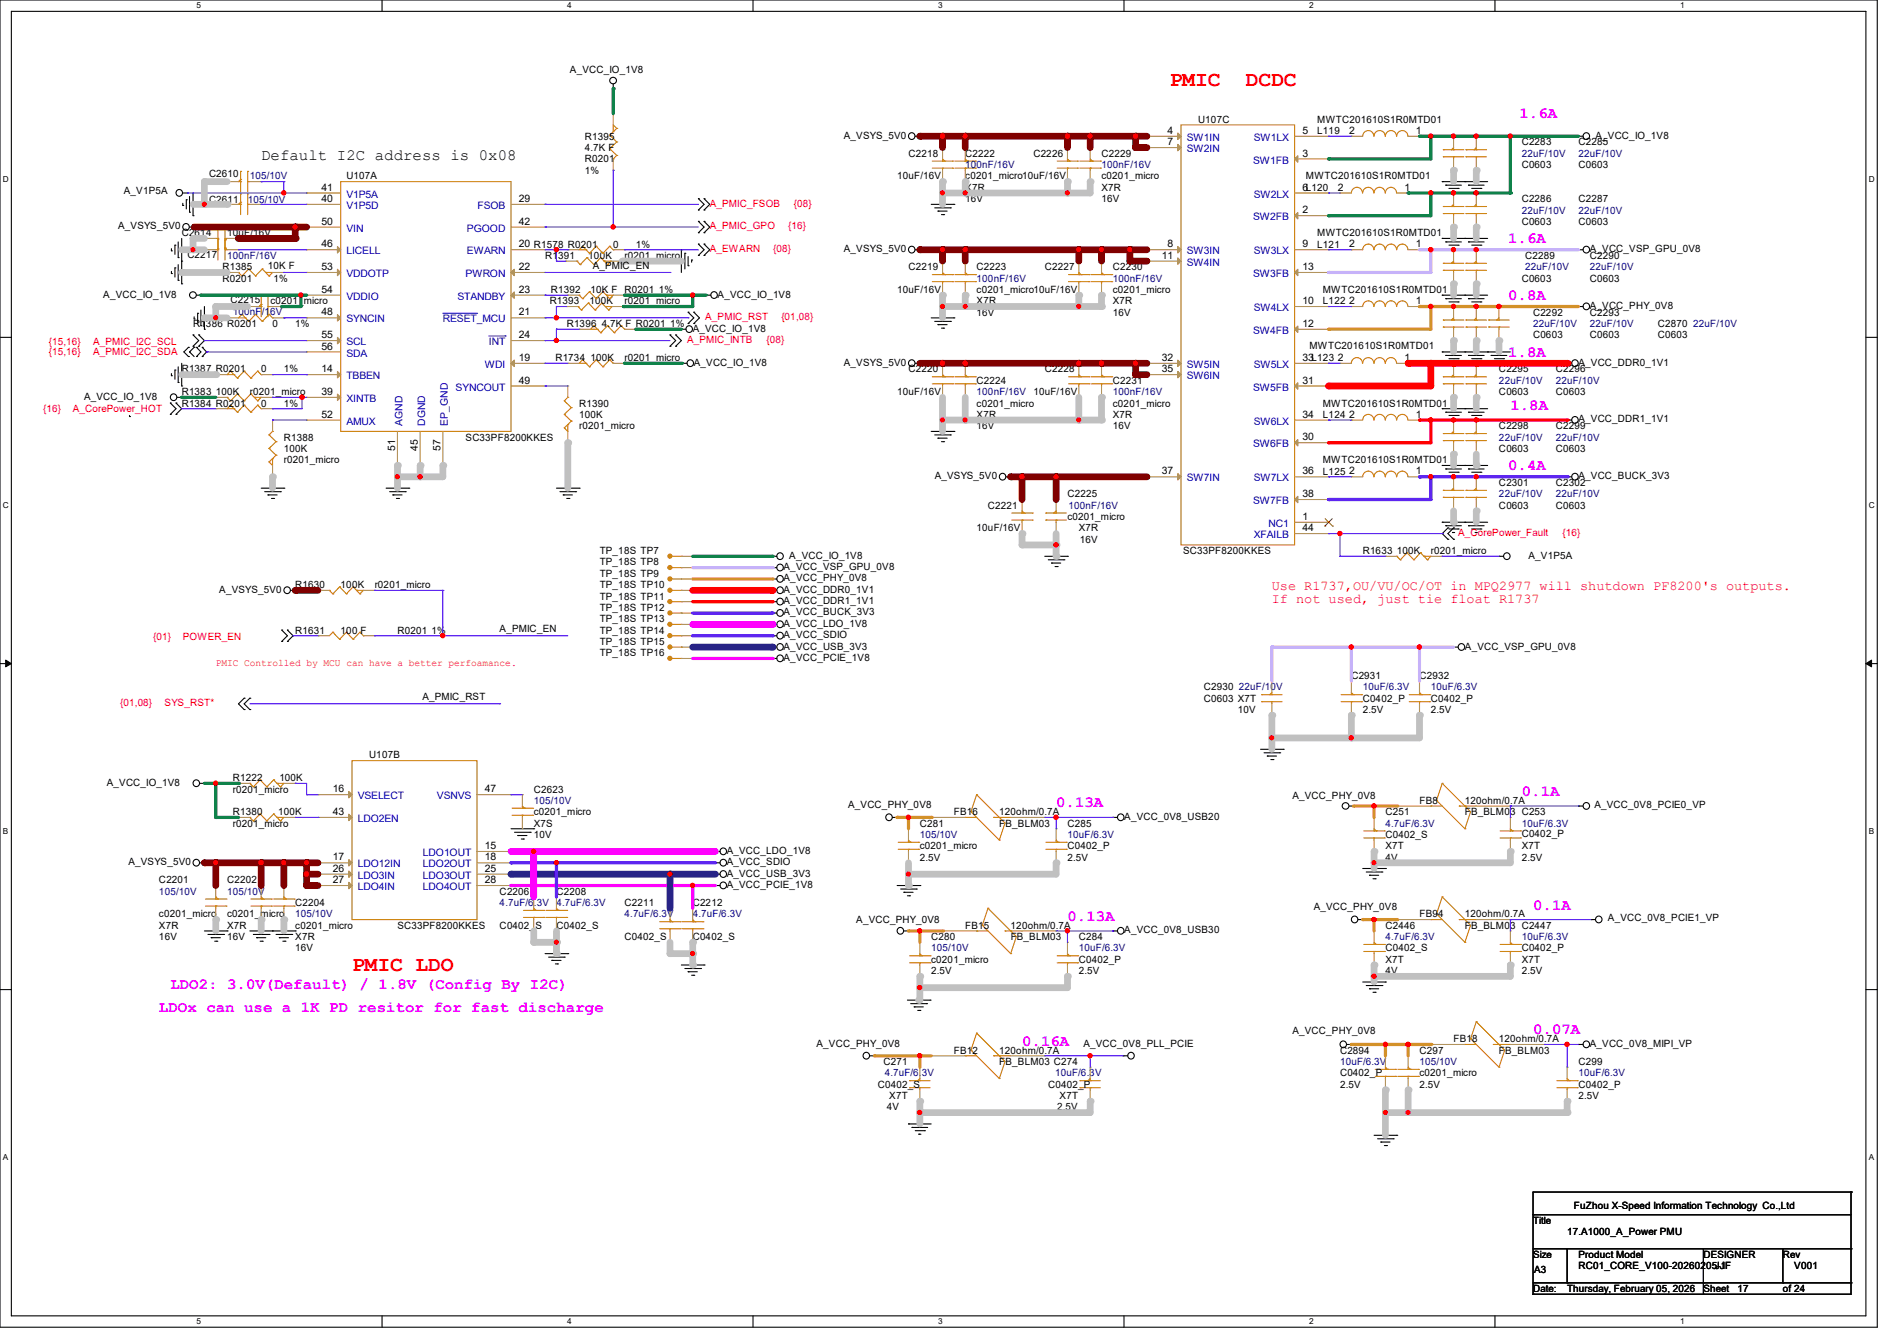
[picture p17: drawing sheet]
<svg xmlns="http://www.w3.org/2000/svg" width="297mm" height="210mm" viewBox="0 0 297 210" stroke-linecap="round" stroke-linejoin="round" font-family="sans-serif">
<defs><g id="words">
<g font-size="3.3" fill="#f00">
<text x="183.1" y="13.4">PMIC</text>
<text x="195.1" y="13.4">DCDC</text>
<text x="55.1" y="152.1">PMIC LDO</text>
</g>
<g font-size="2.5" fill="#f0f">
<text x="237.9" y="18.5">1.6A</text>
<text x="236.1" y="38.1">1.6A</text>
<text x="236.1" y="47">0.8A</text>
<text x="236.1" y="55.9">1.8A</text>
<text x="236.5" y="64.2">1.8A</text>
<text x="236.1" y="73.7">0.4A</text>
<text x="238.3" y="124.7">0.1A</text>
<text x="165.4" y="126.4">0.13A</text>
<text x="240" y="142.5">0.1A</text>
<text x="167.1" y="144.2">0.13A</text>
<text x="26.7" y="154.9">LDO2: 3.0V(Default) / 1.8V (Config By I2C)</text>
<text x="24.9" y="158.5">LDOx can use a 1K PD resitor for fast discharge</text>
<text x="160" y="163.8">0.16A</text>
<text x="240" y="162">0.07A</text>
</g>
<text font-size="2.5" x="40.9" y="25.1">Default I2C address is 0x08</text>
<g font-size="2.1" fill="#f00">
<text x="199.1" y="92.3">Use R1737,OU/VU/OC/OT in MPQ2977 will shutdown PF8200's outputs.</text>
<text x="199.1" y="94.4">If not used, just tie float R1737</text>
</g>
<g font-size="1.6">
<text x="89.2" y="11.4">A_VCC_IO_1V8</text>
<text x="91.6" y="21.9">R1395</text>
<text x="91.6" y="23.7">4.7K F</text>
<text x="132.1" y="21.7">A_VSYS_5V0</text>
<text x="182.8" y="21">4</text>
<text x="182.8" y="22.7">7</text>
<text x="187.6" y="19.2">U107C</text>
<text x="203.9" y="21">5</text>
<text x="206.2" y="21">L119</text>
<text x="206.2" y="19.2">MWTC201610S1R0MTD01</text>
<text x="211.2" y="21">2</text>
<text x="221.7" y="21">1</text>
<text x="238.3" y="22.8">C2283</text>
<text x="247.1" y="22.8">C2285</text>
<text x="249.8" y="21.7">A_VCC_IO_1V8</text>
<text x="32.7" y="27.8">C2610</text>
<text x="50.3" y="29.8">41</text>
<text x="54.2" y="28.1">U107A</text>
<text x="91.6" y="25.4">R0201</text>
<text x="91.6" y="27.2">1%</text>
<text x="140.5" y="28.1">10uF/16V</text>
<text x="142.2" y="24.6">C2218</text>
<text x="151.1" y="24.6">C2222</text>
<text x="151.1" y="28.1">c0201_micro10uF/16V</text>
<text x="151.1" y="29.9">X7R</text>
<text x="161.8" y="24.6">C2226</text>
<text x="172.5" y="24.6">C2229</text>
<text x="172.5" y="28.1">c0201_micro</text>
<text x="172.5" y="29.9">X7R</text>
<text x="203.9" y="24.5">3</text>
<text x="203.9" y="29.8">6L120</text>
<text x="204.5" y="28.1">MWTC201610S1R0MTD01</text>
<text x="209.5" y="29.8">2</text>
<text x="219.9" y="29.8">1</text>
<text x="238.3" y="26.3">C0603</text>
<text x="247.1" y="26.3">C0603</text>
<text x="18.5" y="35.9">A_VSYS_5V0</text>
<text x="19.4" y="30.4">A_V1P5A</text>
<text x="32.7" y="31.8">C2611</text>
<text x="50.3" y="35.2">50</text>
<text x="50.3" y="31.6">40</text>
<text x="81.2" y="31.6">29</text>
<text x="81.2" y="35.2">42</text>
<text x="151.1" y="31.7">16V</text>
<text x="172.5" y="31.7">16V</text>
<text x="203.9" y="33.4">2</text>
<text x="238.3" y="31.7">C2286</text>
<text x="238.3" y="35.2">C0603</text>
<text x="247.1" y="31.7">C2287</text>
<text x="247.1" y="35.2">C0603</text>
<text x="28.4" y="37">C2614</text>
<text x="29.3" y="40.4">C2217</text>
<text x="35.6" y="37">10uF/16V</text>
<text x="50.3" y="38.7">46</text>
<text x="81.2" y="38.7">20 R1578 R0201</text>
<text x="85.3" y="40.6">R1391</text>
<text x="92.1" y="40.6">100K</text>
<text x="96" y="38.8">0</text>
<text x="97.8" y="40.6">r0201_micro</text>
<text x="99.6" y="38.8">1%</text>
<text x="132.1" y="39.5">A_VSYS_5V0</text>
<text x="181.9" y="40.5">11</text>
<text x="182.8" y="38.7">8</text>
<text x="203.9" y="38.7">9</text>
<text x="206.2" y="38.8">L121</text>
<text x="206.2" y="37">MWTC201610S1R0MTD01</text>
<text x="211.2" y="38.7">2</text>
<text x="221.7" y="38.7">1</text>
<text x="238.8" y="40.6">C2289</text>
<text x="248.9" y="39.5">A_VCC_VSP_GPU_0V8</text>
<text x="248.9" y="40.6">C2290</text>
<text x="16.2" y="46.6">A_VCC_IO_1V8</text>
<text x="34.8" y="42.3">R1385</text>
<text x="34.8" y="44.1">R0201</text>
<text x="36.1" y="47.5">C2215</text>
<text x="42" y="42.2">10K F</text>
<text x="42.3" y="47.7">c0201_micro</text>
<text x="42.8" y="44.1">1%</text>
<text x="50.3" y="45.8">54</text>
<text x="50.3" y="42.3">53</text>
<text x="81.2" y="42.3">22</text>
<text x="81.2" y="45.8">23</text>
<text x="86.1" y="47.7">R1393</text>
<text x="86.2" y="45.9">R1392</text>
<text x="92.3" y="47.7">100K</text>
<text x="92.5" y="45.9">10K F</text>
<text x="92.8" y="42.1">A_PMIC_EN</text>
<text x="97.8" y="47.7">r0201_micro</text>
<text x="97.8" y="45.9">R0201 1%</text>
<text x="112.4" y="46.6">A_VCC_IO_1V8</text>
<text x="140.5" y="45.9">10uF/16V</text>
<text x="142.2" y="42.3">C2219</text>
<text x="152.9" y="42.3">C2223</text>
<text x="152.9" y="45.9">c0201_micro10uF/16V</text>
<text x="152.9" y="47.7">X7R</text>
<text x="163.6" y="42.3">C2227</text>
<text x="174.2" y="42.3">C2230</text>
<text x="174.2" y="45.9">c0201_micro</text>
<text x="174.2" y="47.7">X7R</text>
<text x="203.9" y="42.3">13</text>
<text x="203.9" y="47.6">10</text>
<text x="207.1" y="47.7">L122</text>
<text x="207.1" y="45.9">MWTC201610S1R0MTD01</text>
<text x="211.2" y="47.6">2</text>
<text x="221.7" y="47.6">1</text>
<text x="238.3" y="44.1">C0603</text>
<text x="248.9" y="44.1">C0603</text>
<text x="30.2" y="51.2">R1386 R0201</text>
<text x="42.7" y="51.2">0</text>
<text x="46.2" y="51.2">1%</text>
<text x="50.3" y="53">55</text>
<text x="50.3" y="49.4">48</text>
<text x="81.2" y="53">24</text>
<text x="81.2" y="49.4">21</text>
<text x="88.7" y="51.2">R1396 4.7K F R0201 1%</text>
<text x="108.5" y="51.9">A_VCC_IO_1V8</text>
<text x="152.9" y="49.4">16V</text>
<text x="174.2" y="49.4">16V</text>
<text x="203.9" y="51.2">12</text>
<text x="240" y="49.4">C2292</text>
<text x="240" y="53">C0603</text>
<text x="248.9" y="48.4">A_VCC_PHY_0V8</text>
<text x="248.9" y="49.4">C2293</text>
<text x="248.9" y="53">C0603</text>
<text x="259.6" y="51.2">C2870</text>
<text x="259.6" y="53">C0603</text>
<text x="28.4" y="58.3">R1387 R0201</text>
<text x="40.9" y="58.3">0</text>
<text x="44.4" y="58.3">1%</text>
<text x="50.3" y="54.7">56</text>
<text x="50.3" y="58.3">14</text>
<text x="81.2" y="56.5">19</text>
<text x="87" y="56.6">R1734 100K</text>
<text x="97.8" y="56.6">r0201_micro</text>
<text x="108.6" y="57.3">A_VCC_IO_1V8</text>
<text x="132.1" y="57.3">A_VSYS_5V0</text>
<text x="142.2" y="58.3">C2220</text>
<text x="163.6" y="58.3">C2228</text>
<text x="181.9" y="56.5">32</text>
<text x="181.9" y="58.3">35</text>
<text x="203.9" y="56.5">33L123</text>
<text x="205" y="54.6">MWTC201610S1R0MTD01</text>
<text x="209.5" y="56.5">2</text>
<text x="219.9" y="56.5">1</text>
<text x="234.7" y="58.3">C2295</text>
<text x="243.6" y="58.3">C2296</text>
<text x="247.1" y="57.3">A_VCC_DDR0_1V1</text>
<text x="13.2" y="62.6">A_VCC_IO_1V8</text>
<text x="28.4" y="61.9">R1383 100K</text>
<text x="28.4" y="63.7">R1384 R0201</text>
<text x="39.1" y="61.9">r0201_micro</text>
<text x="40.9" y="63.7">0</text>
<text x="44.4" y="63.7">1%</text>
<text x="50.3" y="65.4">52</text>
<text x="50.3" y="61.8">39</text>
<text x="81.2" y="60.1">49</text>
<text x="90.7" y="63.7">R1390</text>
<text x="90.7" y="65.4">100K</text>
<text x="140.5" y="61.9">10uF/16V</text>
<text x="152.9" y="60.1">C2224</text>
<text x="152.9" y="63.7">c0201_micro</text>
<text x="152.9" y="65.4">X7R</text>
<text x="161.8" y="61.9">10uF/16V</text>
<text x="174.2" y="60.1">C2231</text>
<text x="174.2" y="63.7">c0201_micro</text>
<text x="174.2" y="65.4">X7R</text>
<text x="203.9" y="60.1">31</text>
<text x="203.9" y="65.4">34</text>
<text x="207.1" y="65.4">L124</text>
<text x="207.1" y="63.7">MWTC201610S1R0MTD01</text>
<text x="211.2" y="65.4">2</text>
<text x="221.7" y="65.4">1</text>
<text x="234.7" y="61.9">C0603</text>
<text x="243.6" y="61.9">C0603</text>
<text x="44.4" y="69">R1388</text>
<text x="44.4" y="70.8">100K</text>
<text x="61.8" y="70.6" transform="rotate(-90 61.8 70.6)">51</text>
<text x="65.4" y="70.6" transform="rotate(-90 65.4 70.6)">45</text>
<text x="69" y="70.6" transform="rotate(-90 69 70.6)">57</text>
<text x="72.9" y="69">SC33PF8200KKES</text>
<text x="90.7" y="67.2">r0201_micro</text>
<text x="152.9" y="67.2">16V</text>
<text x="174.2" y="67.2">16V</text>
<text x="203.9" y="69">30</text>
<text x="234.7" y="67.2">C2298</text>
<text x="234.7" y="70.8">C0603</text>
<text x="243.6" y="67.2">C2299</text>
<text x="243.6" y="70.8">C0603</text>
<text x="247.1" y="66.2">A_VCC_DDR1_1V1</text>
<text x="44.4" y="72.6">r0201_micro</text>
<text x="146.3" y="75.1">A_VSYS_5V0</text>
<text x="167.1" y="77.9">C2225</text>
<text x="181.9" y="74.3">37</text>
<text x="203.9" y="77.9">38</text>
<text x="203.9" y="74.3">36</text>
<text x="207.1" y="74.3">L125</text>
<text x="207.1" y="72.6">MWTC201610S1R0MTD01</text>
<text x="211.2" y="74.3">2</text>
<text x="221.7" y="74.3">1</text>
<text x="234.7" y="76.1">C2301</text>
<text x="243.6" y="76.1">C2302</text>
<text x="247.1" y="75.1">A_VCC_BUCK_3V3</text>
<text x="152.9" y="83.2">10uF/16V</text>
<text x="154.7" y="79.7">C2221</text>
<text x="167.1" y="81.4">c0201_micro</text>
<text x="168.9" y="83.2">X7R</text>
<text x="203.9" y="81.4">1</text>
<text x="203.9" y="83.2">44</text>
<text x="234.7" y="79.7">C0603</text>
<text x="243.6" y="79.7">C0603</text>
<text x="93.9" y="88.6">TP_18S TP8</text>
<text x="93.9" y="86.8">TP_18S TP7</text>
<text x="122.7" y="89.3">A_VCC_VSP_GPU_0V8</text>
<text x="123.6" y="87.5">A_VCC_IO_1V8</text>
<text x="169.1" y="85">16V</text>
<text x="185.2" y="86.8">SC33PF8200KKES</text>
<text x="213.4" y="86.8">R1633 100K</text>
<text x="224" y="86.8">r0201_micro</text>
<text x="239.3" y="87.5">A_V1P5A</text>
<text x="34.3" y="92.8">A_VSYS_5V0</text>
<text x="46.2" y="92.1">R1630</text>
<text x="53.3" y="92.1">100K</text>
<text x="58.7" y="92.1">r0201_micro</text>
<text x="93.9" y="90.3">TP_18S TP9</text>
<text x="93.9" y="92.1">TP_18S TP10</text>
<text x="93.9" y="93.9">TP_18S TP11</text>
<text x="93.9" y="95.7">TP_18S TP12</text>
<text x="122.7" y="91.1">A_VCC_PHY_0V8</text>
<text x="122.7" y="92.8">A_VCC_DDR0_1V1</text>
<text x="122.7" y="94.6">A_VCC_DDR1_1V1</text>
<text x="46.2" y="99.2">R1631</text>
<text x="53.3" y="99.2">100 F</text>
<text x="62.2" y="99.2">R0201 1%</text>
<text x="78.2" y="99">A_PMIC_EN</text>
<text x="93.9" y="101">TP_18S TP15</text>
<text x="93.9" y="97.4">TP_18S TP13</text>
<text x="93.9" y="99.2">TP_18S TP14</text>
<text x="122.7" y="96.4">A_VCC_BUCK_3V3</text>
<text x="122.7" y="98.2">A_VCC_LDO_1V8</text>
<text x="122.7" y="99.9">A_VCC_SDIO</text>
<text x="122.7" y="101.7">A_VCC_USB_3V3</text>
<text x="229.4" y="101.7">A_VCC_VSP_GPU_0V8</text>
<text x="93.9" y="102.8">TP_18S TP16</text>
<text x="122.7" y="103.5">A_VCC_PCIE_1V8</text>
<text x="211.6" y="106.3">C2931</text>
<text x="222.2" y="106.3">C2932</text>
<text x="66.1" y="109.7">A_PMIC_RST</text>
<text x="188.5" y="108.1">C2930</text>
<text x="188.5" y="109.9">C0603 X7T</text>
<text x="193.8" y="111.7">10V</text>
<text x="213.4" y="109.9">C0402_P</text>
<text x="213.4" y="111.7">2.5V</text>
<text x="224" y="109.9">C0402_P</text>
<text x="224" y="111.7">2.5V</text>
<text x="57.8" y="118.8">U107B</text>
<text x="16.7" y="123.1">A_VCC_IO_1V8</text>
<text x="36.4" y="122.3">R1222</text>
<text x="36.4" y="124.1">r0201_micro</text>
<text x="43.7" y="122.3">100K</text>
<text x="52.1" y="124.1">16</text>
<text x="75.9" y="124.1">47</text>
<text x="83.6" y="124.1">C2623</text>
<text x="202.4" y="125.2">A_VCC_PHY_0V8</text>
<text x="222.2" y="125.9">FB8</text>
<text x="229.4" y="125.9">120ohm/0.7A</text>
<text x="36.4" y="127.7">R1380</text>
<text x="36.4" y="129.5">r0201_micro</text>
<text x="43.6" y="127.7">100K</text>
<text x="52.1" y="127.6">43</text>
<text x="83.6" y="127.7">c0201_micro</text>
<text x="83.6" y="129.5">X7S</text>
<text x="83.6" y="131.2">10V</text>
<text x="132.8" y="126.6">A_VCC_PHY_0V8</text>
<text x="144" y="129.5">C281</text>
<text x="149.4" y="127.7">FB16</text>
<text x="156.5" y="127.7">120ohm/0.7A</text>
<text x="156.5" y="129.5">FB_BLM03</text>
<text x="167.1" y="129.5">C285</text>
<text x="176" y="128.4">A_VCC_0V8_USB20</text>
<text x="216.9" y="127.7">C251</text>
<text x="216.9" y="131.2">C0402_S</text>
<text x="229.4" y="127.7">FB_BLM03 C253</text>
<text x="238.3" y="131.1">C0402_P</text>
<text x="249.6" y="126.6">A_VCC_0V8_PCIE0_VP</text>
<text x="20.1" y="135.5">A_VSYS_5V0</text>
<text x="52.1" y="134.7">17</text>
<text x="52.1" y="136.5">26</text>
<text x="75.9" y="133">15</text>
<text x="75.9" y="134.7">18</text>
<text x="75.9" y="136.5">25</text>
<text x="113.8" y="137.3">A_VCC_USB_3V3</text>
<text x="113.8" y="135.5">A_VCC_SDIO</text>
<text x="113.8" y="133.7">A_VCC_LDO_1V8</text>
<text x="144" y="133">c0201_micro</text>
<text x="144" y="134.8">2.5V</text>
<text x="167.1" y="133">C0402_P</text>
<text x="167.1" y="134.8">2.5V</text>
<text x="216.9" y="133">X7T</text>
<text x="216.9" y="134.8">4V</text>
<text x="238.3" y="133">X7T</text>
<text x="238.3" y="134.8">2.5V</text>
<text x="24.9" y="138.3">C2201</text>
<text x="24.9" y="143.7">c0201_micro</text>
<text x="35.6" y="138.3">C2202</text>
<text x="35.6" y="143.7">c0201_micro</text>
<text x="46.2" y="141.9">C2204</text>
<text x="52.1" y="138.3">27</text>
<text x="75.9" y="138.3">28</text>
<text x="78.2" y="140.1">C2206</text>
<text x="87.1" y="140.1">C2208</text>
<text x="97.8" y="141.9">C2211</text>
<text x="108.5" y="141.9">C2212</text>
<text x="113.8" y="139.1">A_VCC_PCIE_1V8</text>
<text x="205.7" y="142.4">A_VCC_PHY_0V8</text>
<text x="222.2" y="143.7">FB94</text>
<text x="229.4" y="143.7">120ohm/0.7A</text>
<text x="24.9" y="145.5">X7R</text>
<text x="24.9" y="147.2">16V</text>
<text x="35.6" y="145.5">X7R</text>
<text x="35.6" y="147.2">16V</text>
<text x="46.2" y="145.5">c0201_micro</text>
<text x="46.2" y="147.2">X7R</text>
<text x="46.2" y="149">16V</text>
<text x="62.2" y="145.5">SC33PF8200KKES</text>
<text x="78.2" y="145.5">C0402_S</text>
<text x="87.1" y="145.5">C0402_S</text>
<text x="97.8" y="147.2">C0402_S</text>
<text x="108.5" y="147.2">C0402_S</text>
<text x="134.1" y="144.6">A_VCC_PHY_0V8</text>
<text x="145.8" y="147.2">C280</text>
<text x="151.1" y="145.5">FB15</text>
<text x="158.2" y="145.5">120ohm/0.7A</text>
<text x="158.2" y="147.2">FB_BLM03</text>
<text x="168.9" y="147.2">C284</text>
<text x="176" y="146.2">A_VCC_0V8_USB30</text>
<text x="216.9" y="145.5">C2446</text>
<text x="216.9" y="149">C0402_S</text>
<text x="229.4" y="145.5">FB_BLM03 C2447</text>
<text x="238.3" y="149">C0402_P</text>
<text x="251.8" y="144.2">A_VCC_0V8_PCIE1_VP</text>
<text x="145.8" y="150.8">c0201_micro</text>
<text x="145.8" y="152.6">2.5V</text>
<text x="168.9" y="150.8">C0402_P</text>
<text x="168.9" y="152.6">2.5V</text>
<text x="216.9" y="150.8">X7T</text>
<text x="216.9" y="152.6">4V</text>
<text x="238.3" y="150.8">X7T</text>
<text x="238.3" y="152.6">2.5V</text>
<text x="127.8" y="164">A_VCC_PHY_0V8</text>
<text x="138.3" y="166.8">C271</text>
<text x="149.4" y="165">FB12</text>
<text x="156.5" y="165">120ohm/0.7A</text>
<text x="156.5" y="166.8">FB_BLM03 C274</text>
<text x="169.6" y="164">A_VCC_0V8_PLL_PCIE</text>
<text x="202.4" y="162">A_VCC_PHY_0V8</text>
<text x="209.8" y="165">C2894</text>
<text x="222.2" y="165">C297</text>
<text x="227.6" y="163.2">FB18</text>
<text x="234.7" y="163.2">120ohm/0.7A</text>
<text x="234.7" y="165">FB_BLM03</text>
<text x="247.1" y="166.8">C299</text>
<text x="248.9" y="164">A_VCC_0V8_MIPI_VP</text>
<text x="137.5" y="170.3">C0402_S</text>
<text x="138.9" y="173.9">4V</text>
<text x="139.2" y="172.1">X7T</text>
<text x="164.1" y="170.3">C0402_P</text>
<text x="165.5" y="173.9">2.5V</text>
<text x="165.9" y="172.1">X7T</text>
<text x="209.8" y="168.6">C0402_P</text>
<text x="209.8" y="170.3">2.5V</text>
<text x="222.2" y="168.6">c0201_micro</text>
<text x="222.2" y="170.3">2.5V</text>
<text x="247.1" y="170.3">C0402_P</text>
<text x="247.1" y="172.1">2.5V</text>
<text x="240" y="191.7">Title</text>
<text x="246.4" y="189.4">FuZhou X-Speed Information Technology Co.,Ltd</text>
<text x="240" y="197">Size</text>
<text x="245.4" y="193.5">17.A1000_A_Power PMU</text>
<text x="247.1" y="197">Product Model</text>
<text x="266.7" y="197">DESIGNER</text>
<text x="279.1" y="197">Rev</text>
<text x="240" y="202.3">Date:</text>
<text x="240.2" y="199.3">A3</text>
<text x="245.4" y="202.3">Thursday, February 05, 2026</text>
<text x="247.1" y="198.8">RC01_CORE_V100-20260205-1</text>
<text x="266.7" y="202.3">Sheet</text>
<text x="268.5" y="198.8">JJF</text>
<text x="272" y="202.3">17</text>
<text x="279.1" y="202.3">of 24</text>
<text x="280.9" y="198.8">V001</text>
</g>
<g font-size="1.6" fill="#00c">
<text x="185.8" y="22.1">SW1IN</text>
<text x="185.8" y="23.8">SW2IN</text>
<text x="196.3" y="22.1">SW1LX</text>
<text x="196.2" y="25.6">SW1FB</text>
<text x="54.2" y="30.9">V1P5A</text>
<text x="54.2" y="32.7">V1P5D</text>
<text x="74.8" y="32.7">FSOB</text>
<text x="196.2" y="34.5">SW2FB</text>
<text x="196.3" y="30.9">SW2LX</text>
<text x="54.2" y="36.3">VIN</text>
<text x="54.2" y="39.8">LICELL</text>
<text x="73.1" y="39.8">EWARN</text>
<text x="73.1" y="36.3">PGOOD</text>
<text x="185.8" y="39.8">SW3IN</text>
<text x="185.8" y="41.6">SW4IN</text>
<text x="196.3" y="39.8">SW3LX</text>
<text x="54.2" y="46.9">VDDIO</text>
<text x="54.2" y="43.4">VDDOTP</text>
<text x="71.6" y="46.9">STANDBY</text>
<text x="72.9" y="43.4">PWRON</text>
<text x="196.2" y="43.4">SW3FB</text>
<text x="54.2" y="50.5">SYNCIN</text>
<text x="69.3" y="50.5">RESET_MCU</text>
<text x="196.2" y="52.3">SW4FB</text>
<text x="196.3" y="48.7">SW4LX</text>
<text x="54.2" y="54.1">SCL</text>
<text x="54.2" y="55.8">SDA</text>
<text x="54.2" y="59.4">TBBEN</text>
<text x="75.9" y="57.6">WDI</text>
<text x="76.5" y="54.1">INT</text>
<text x="185.8" y="57.6">SW5IN</text>
<text x="185.8" y="59.4">SW6IN</text>
<text x="196.3" y="57.6">SW5LX</text>
<text x="54.2" y="63">XINTB</text>
<text x="71.3" y="61.2">SYNCOUT</text>
<text x="196.2" y="61.2">SW5FB</text>
<text x="54.2" y="66.5">AMUX</text>
<text x="63" y="66.7" transform="rotate(-90 63 66.7)">AGND</text>
<text x="66.5" y="66.7" transform="rotate(-90 66.5 66.7)">DGND</text>
<text x="70.1" y="66.7" transform="rotate(-90 70.1 66.7)">EP_GND</text>
<text x="196.2" y="70.1">SW6FB</text>
<text x="196.3" y="66.5">SW6LX</text>
<text x="185.8" y="75.4">SW7IN</text>
<text x="196.3" y="75.4">SW7LX</text>
<text x="196.2" y="79">SW7FB</text>
<text x="198.6" y="82.5">NC1</text>
<text x="196.3" y="84.3">XFAILB</text>
<text x="56" y="125.2">VSELECT</text>
<text x="68.4" y="125.2">VSNVS</text>
<text x="56" y="128.7">LDO2EN</text>
<text x="56" y="135.8">LDO12IN</text>
<text x="56" y="137.6">LDO3IN</text>
<text x="66.2" y="134.1">LDO1OUT</text>
<text x="66.2" y="135.8">LDO2OUT</text>
<text x="66.2" y="137.6">LDO3OUT</text>
<text x="56" y="139.4">LDO4IN</text>
<text x="66.2" y="139.4">LDO4OUT</text>
</g>
<g font-size="1.6" fill="#000080">
<text x="39.1" y="28.1">105/10V</text>
<text x="151.1" y="26.3">100nF/16V</text>
<text x="172.5" y="26.3">100nF/16V</text>
<text x="238.3" y="24.6">22uF/10V</text>
<text x="247.1" y="24.6">22uF/10V</text>
<text x="38.8" y="31.8">105/10V</text>
<text x="238.3" y="33.4">22uF/10V</text>
<text x="247.1" y="33.4">22uF/10V</text>
<text x="35.6" y="40.6">100nF/16V</text>
<text x="152.9" y="44.1">100nF/16V</text>
<text x="174.2" y="44.1">100nF/16V</text>
<text x="238.8" y="42.3">22uF/10V</text>
<text x="248.9" y="42.3">22uF/10V</text>
<text x="36.4" y="49.3">100nF/16V</text>
<text x="240" y="51.2">22uF/10V</text>
<text x="248.9" y="51.2">22uF/10V</text>
<text x="265.1" y="51.2">22uF/10V</text>
<text x="152.9" y="61.9">100nF/16V</text>
<text x="174.2" y="61.9">100nF/16V</text>
<text x="234.7" y="60.1">22uF/10V</text>
<text x="243.6" y="60.1">22uF/10V</text>
<text x="234.7" y="69">22uF/10V</text>
<text x="243.6" y="69">22uF/10V</text>
<text x="234.7" y="77.9">22uF/10V</text>
<text x="243.6" y="77.9">22uF/10V</text>
<text x="167.3" y="79.7">100nF/16V</text>
<text x="194" y="108.1">22uF/10V</text>
<text x="213.4" y="108.1">10uF/6.3V</text>
<text x="224" y="108.1">10uF/6.3V</text>
<text x="83.6" y="125.9">105/10V</text>
<text x="144" y="131.2">105/10V</text>
<text x="167.1" y="131.2">10uF/6.3V</text>
<text x="216.9" y="129.5">4.7uF/6.3V</text>
<text x="238.3" y="129.5">10uF/6.3V</text>
<text x="24.9" y="140.1">105/10V</text>
<text x="35.6" y="140.1">105/10V</text>
<text x="46.2" y="143.7">105/10V</text>
<text x="78.2" y="141.9">4.7uF/6.3V</text>
<text x="87.1" y="141.9">4.7uF/6.3V</text>
<text x="97.8" y="143.7">4.7uF/6.3V</text>
<text x="108.5" y="143.7">4.7uF/6.3V</text>
<text x="145.8" y="149">105/10V</text>
<text x="168.9" y="149">10uF/6.3V</text>
<text x="216.9" y="147.2">4.7uF/6.3V</text>
<text x="238.3" y="147.2">10uF/6.3V</text>
<text x="209.8" y="166.8">10uF/6.3V</text>
<text x="222.2" y="166.8">105/10V</text>
<text x="138.5" y="168.6">4.7uF/6.3V</text>
<text x="165.2" y="168.6">10uF/6.3V</text>
<text x="247.1" y="168.6">10uF/6.3V</text>
</g>
<g font-size="1.6" fill="#f00">
<text x="111.1" y="35.9">A_PMIC_GPO</text>
<text x="111.1" y="32.4">A_PMIC_FSOB</text>
<text x="123.4" y="35.9">{16}</text>
<text x="124.3" y="32.4">{08}</text>
<text x="111.1" y="39.5">A_EWARN</text>
<text x="121.1" y="39.5">{08}</text>
<text x="107.6" y="53.7">A_PMIC_INTB</text>
<text x="110.4" y="50.2">A_PMIC_RST</text>
<text x="120" y="53.7">{08}</text>
<text x="122.3" y="50.2">{01,08}</text>
<text x="7.7" y="54.1">{15,16}</text>
<text x="7.7" y="55.7">{15,16}</text>
<text x="14.6" y="54.1">A_PMIC_I2C_SCL</text>
<text x="14.6" y="55.7">A_PMIC_I2C_SDA</text>
<text x="6.8" y="64.6">{16}</text>
<text x="11.4" y="64.6">A_CorePower_HOT</text>
<text x="228.3" y="83.9">A_CorePower_Fault</text>
<text x="244.6" y="83.9">{16}</text>
<text x="24" y="100.3">{01}</text>
<text x="28.6" y="100.3">POWER_EN</text>
<text x="33.8" y="104.3">PMIC Controlled by MCU can have a better perfoamance.</text>
<text x="18.8" y="110.6">{01,08}</text>
<text x="25.8" y="110.6">SYS_RST*</text>
</g>
<g font-size="1.3">
<text x="30.8" y="1.3">5</text>
<text x="88.8" y="1.3">4</text>
<text x="146.9" y="1.3">3</text>
<text x="205" y="1.3">2</text>
<text x="263.1" y="1.3">1</text>
<text x=".5" y="28.4">D</text>
<text x="292.6" y="28.4">D</text>
<text x=".5" y="79.5">C</text>
<text x="292.6" y="79.5">C</text>
<text x=".5" y="130.6">B</text>
<text x="292.6" y="130.6">B</text>
<text x=".5" y="181.7">A</text>
<text x="292.6" y="181.7">A</text>
<text x="30.8" y="207.4">5</text>
<text x="88.8" y="207.4">4</text>
<text x="146.9" y="207.4">3</text>
<text x="205" y="207.4">2</text>
<text x="263.1" y="207.4">1</text>
</g>
</g></defs>
<path d="M0 0h293.9v207.9h-293.9zM1.8 1.8h290.3v204.3h-290.3z" fill="none" stroke="#000" stroke-width=".17"/>
<g fill="#fff">
<path d="M30.8 .2h.7v1.4h-.7z"/>
<path d="M30.8 206.2h.7v1.4h-.7z"/>
</g>
<path d="M59.8 0v1.8M59.8 206.1v1.8" fill="none" stroke="#000" stroke-width=".17"/>
<g fill="#fff">
<path d="M88.8 .2h.7v1.4h-.7z"/>
<path d="M88.8 206.2h.7v1.4h-.7z"/>
</g>
<path d="M117.9 0v1.8M117.9 206.1v1.8" fill="none" stroke="#000" stroke-width=".17"/>
<g fill="#fff">
<path d="M146.9 .2h.7v1.4h-.7z"/>
<path d="M146.9 206.2h.7v1.4h-.7z"/>
</g>
<path d="M176 0v1.8M176 206.1v1.8" fill="none" stroke="#000" stroke-width=".17"/>
<g fill="#fff">
<path d="M205 .2h.7v1.4h-.7z"/>
<path d="M205 206.2h.7v1.4h-.7z"/>
</g>
<path d="M234.1 0v1.8M234.1 206.1v1.8" fill="none" stroke="#000" stroke-width=".17"/>
<g fill="#fff">
<path d="M263.1 .2h.6v1.4h-.6z"/>
<path d="M263.1 206.2h.6v1.4h-.6z"/>
<path d="M.5 27.3h.9v1.4h-.9z"/>
<path d="M292.6 27.3h.9v1.4h-.9z"/>
<path d="M.5 78.4h.9v1.4h-.9z"/>
<path d="M292.6 78.4h.9v1.4h-.9z"/>
</g>
<path d="M0 52.8h1.8M292.1 52.8h1.8" fill="none" stroke="#000" stroke-width=".17"/>
<g fill="#fff">
<path d="M.5 129.5h.8v1.4h-.8z"/>
<path d="M292.6 129.5h.8v1.4h-.8z"/>
</g>
<path d="M0 103.9h1.8M292.1 103.9h1.8" fill="none" stroke="#000" stroke-width=".17"/>
<path d="M.9 103.4l.9 .5-.9 .5zM292.1 103.9l.9-.5v1z" fill="#000" stroke="#000" stroke-width=".16"/>
<g fill="#fff">
<path d="M.5 180.5h.8v1.4h-.8z"/>
<path d="M292.6 180.5h.8v1.4h-.8z"/>
</g>
<g fill="none" stroke="#000" stroke-width=".17">
<path d="M96 13.9h.1M96 13.2v.7M26.8 39.3h.1M26.8 38.9v.4M27.4 38.4h.1M27.4 38.4v1.4M27.9 37.9v2.4M28.4 37.3v7.1M28.6 32.2h.1M28.6 30.2h.7M28.6 31.8v.4M29.2 31.3h.1"/>
<path d="M29.2 31.3v1.4M29.3 30.2h.1M29.7 33.2h.1M29.7 35.6h.7M29.7 30.8v2.4M30.2 33.8h.1M30.2 30.2v3.6M30.4 35.6h.1M106.7 39.1h.1M106.7 39.1v3.6M107.2 39.7h.1M107.2 39.7v2.4"/>
<path d="M109.3 38.2h.1M109.3 36.4h.1M109.3 34.7h.1M109.3 32.9h.1M109.3 31.1h.1M109.3 38.2l.9 .9-.9 .9M109.3 34.7l.9 .9-.9 .8M109.3 31.1l.9 .9-.9 .9M110.2 38.2h.1M110.2 36.4h.1M110.2 34.7h.1M110.2 32.9h.1"/>
<path d="M110.2 31.1h.1M110.2 38.2l.9 .9-.9 .9M110.2 34.7l.9 .9-.9 .8M110.2 31.1l.9 .9-.9 .9M143.3 21.3h.7M143.3 39.1h.7M144 21.3h.1M144 39.1h.1M145.8 32h3.6M146.3 32.6h2.5M146.9 33.1h.1M146.9 33.1h1.4"/>
<path d="M147.4 33.6h.3M147.7 33.6h.1M148.8 32.6h.1M149.4 32h.1M225.8 28.4h.1M225.8 37.3h.1M225.8 28.4h7.1M225.8 37.3h7.1M226.4 29h.1M226.4 37.9h.1M226.4 29h2.4M226.4 37.9h2.4"/>
<path d="M226.9 29.5h1.4M226.9 38.4h1.4M227.4 30.1h.1M227.4 38.9h.1M227.4 30.1h.4M227.4 38.9h.4M228.3 29.5h.1M228.3 38.4h.1M229.4 28.4h.1M229.4 37.3h.1M229.9 29h.1M229.9 37.9h.1"/>
<path d="M229.9 29h2.5M229.9 37.9h2.5M230.4 29.5h1.5M230.4 38.4h1.5M231 30.1h.1M231 38.9h.1M231 30.1h.3M231 38.9h.3M231.9 29.5h.1M231.9 38.4h.1M247.1 21.3h.1M247.1 39.1h.1"/>
<path d="M247.1 21.3h.8M247.1 39.1h.8M26.8 42.8h.1M26.8 58.8h.1M26.8 42.5v.3M26.8 58.5v.3M27.4 42h.1M27.4 58h.1M27.4 42v1.4M27.4 58v1.4M27.9 43.9h.1M27.9 59.9h.1"/>
<path d="M27.9 40.3h.1M27.9 41.4v2.5M27.9 57.4v2.5M28.4 44.4h.1M28.4 40.9h.1M28.4 56.9v3.6M29.5 55.8h.1M29.5 54.4h.1M29.5 54.4l-.7 .7 .7 .7M29.7 55.1h.1M29.7 55.1l.7 .7M30.2 54.2h.1"/>
<path d="M30.2 52.5h.1M30.2 52.5l.9 .8-.9 .9M30.4 50h.1M30.4 54.4h.1M30.4 49.6v.4M30.4 54.4l-.7 .7M30.8 54.4h.1M30.8 55.8h.1M30.8 46.2h.7M30.8 54.4l.7 .7-.7 .7M30.9 49.1h.1M30.9 49.1v1.4"/>
<path d="M31.1 52.5h.1M31.1 54.2h.1M31.1 52.5l.9 .8-.9 .9M31.5 51h.1M31.5 46.2h.1M31.5 48.6v2.4M31.7 54.4h.1M31.7 55.8h.1M31.7 54.4l.6 .7-.6 .7M32 51.6h.1M32 48v3.6M104.9 54.2h.1"/>
<path d="M104.9 52.5h.1M104.9 52.5l.9 .8-.9 .9M105.8 54.2h.1M105.8 52.5h.1M105.8 52.5l.9 .8-.9 .9M106.7 51.6h.1M106.7 51.6h.7M106.8 56.9h.1M106.8 56.9h.8M107.7 41.6h.1M107.7 50.7h.1M107.7 48.9h.1"/>
<path d="M107.7 40.2v1.4M107.7 48.9l.9 .9-.9 .9M108.3 40.7h.1M108.3 40.7v.4M108.6 50.7h.1M108.6 48.9h.1M108.6 48.9l.9 .9-.9 .9M109.3 40h.1M110.2 40h.1M110.6 46.2h.1M110.6 46.2h.7M143.3 56.9h.7"/>
<path d="M144 56.9h.1M145.8 49.8h3.6M146.3 50.3h2.5M146.9 50.8h.1M146.9 50.8h1.4M147.4 51.4h.3M147.7 51.4h.1M148.8 50.3h.1M149.4 49.8h.1M225.8 46.2h.1M225.8 55.1h.1M225.8 46.2h7.1"/>
<path d="M225.8 55.1h10.7M226.4 46.8h.1M226.4 55.7h.1M226.4 46.8h2.4M226.4 55.7h2.4M226.9 47.3h1.4M226.9 56.2h1.4M227.4 47.8h.1M227.4 56.7h.1M227.4 47.8h.4M227.4 56.7h.4M228.3 47.3h.1"/>
<path d="M228.3 56.2h.1M229.4 46.2h.1M229.4 55.1h.1M229.9 46.8h.1M229.9 55.7h.1M229.9 46.8h2.5M229.9 55.7h2.5M230.4 47.3h1.5M230.4 56.2h1.5M231 47.8h.1M231 56.7h.1M231 47.8h.3"/>
<path d="M231 56.7h.3M231.9 47.3h.1M231.9 56.2h.1M232.9 55.1h.1M233.5 55.7h.1M233.5 55.7h2.4M234 56.2h1.4M234.5 56.7h.1M234.5 56.7h.4M235.4 56.2h.1M245.4 56.9h.1M245.4 56.9h.7"/>
<path d="M247.1 48h.1M247.1 48h.8M20.3 65.2h.1M20.3 65.1v.1M26.7 64.9h.1M26.7 63.1h.1M26.7 63.1l.9 .9-.9 .9M27.6 63.1h.1M27.6 64.9h.1M27.6 63.1l.8 .9-.8 .9M27.7 62.2h.7M28.4 62.2h.1"/>
<path d="M28.4 60.5h.1M40.9 76.5h3.5M41.4 77h2.5M42 77.5h.1M42 77.5h1.4M42.5 78.1h.3M42.8 78.1h.1M43.9 77h.1M44.4 76.5h.1M60.5 76.5h3.5M61 77h2.5M61.5 77.5h.1"/>
<path d="M61.5 77.5h1.4M62.1 78.1h.3M62.4 78.1h.1M63.5 77h.1M64 76.5h.1M87.1 76.5h3.6M87.7 77h2.4M88.2 77.5h.1M88.2 77.5h1.4M88.7 78.1h.4M89.1 78.1h.1M90.1 77h.1"/>
<path d="M90.7 76.5h.1M145.8 67.6h3.6M146.3 68.1h2.5M146.9 68.6h.1M146.9 68.6h1.4M147.4 69.2h.3M147.7 69.2h.1M148.8 68.1h.1M149.4 67.6h.1M157.5 74.7h.7M158.2 74.7h.1M225.8 64h.1"/>
<path d="M225.8 72.9h.1M225.8 64h7.1M225.8 72.9h7.1M226.4 64.6h.1M226.4 73.4h.1M226.4 64.6h2.4M226.4 73.4h2.4M226.9 65.1h1.4M226.9 74h1.4M227.4 65.6h.1M227.4 74.5h.1M227.4 65.6h.4"/>
<path d="M227.4 74.5h.4M228.3 65.1h.1M228.3 74h.1M229.4 64h.1M229.4 72.9h.1M229.9 64.6h.1M229.9 73.4h.1M229.9 64.6h2.5M229.9 73.4h2.5M230.4 65.1h1.5M230.4 74h1.5M231 65.6h.1"/>
<path d="M231 74.5h.1M231 65.6h.3M231 74.5h.3M231.9 65.1h.1M231.9 74h.1M245.4 74.7h.1M245.4 65.8h.1M245.4 74.7h.7M245.4 65.8h.7M44.1 98.7h.1M44.1 98.7l.9 .9-.9 .9M45 98.7h.1"/>
<path d="M45 98.7l.9 .9-.9 .9M45.5 92.5h.7M46.2 92.5h.1M120.9 87.1h.1M120.9 88.9h.1M120.9 90.7h.1M120.9 92.5h.1M120.9 94.2h.1M120.9 96h.1M120.9 97.8h.1M120.9 99.6h.1M120.9 87.1h.7"/>
<path d="M120.9 92.5h.7M120.9 88.9h.7M120.9 90.7h.7M120.9 94.2h.7M120.9 96h.7M120.9 97.8h.7M120.9 99.6h.7M163.6 87.1h3.5M164.1 87.7h2.5M164.6 88.2h.1M164.6 88.2h1.5M165.2 88.7h.3"/>
<path d="M165.5 88.7h.1M166.6 87.7h.1M167.1 87.1h.1M225.8 81.8h.1M225.8 81.8h7.1M226.4 82.3h.1M226.4 82.3h2.4M226.7 84.5h.1M226.7 82.7h.1M226.7 82.7l-.9 .9 .9 .9M226.9 82.8h1.4M227.4 83.4h.1"/>
<path d="M227.4 83.4h.4M227.6 82.7h.1M227.6 84.5h.1M227.6 82.7l-.9 .9 .9 .9M228.3 82.8h.1M229.4 81.8h.1M229.9 82.3h.1M229.9 82.3h2.5M230.4 82.8h1.5M231 83.4h.1M231 83.4h.3M231.9 82.8h.1"/>
<path d="M234.7 87.1h.1M234.7 87.1h.7M38.2 111.1h.1M38.2 109.3h.1M38.2 109.3l-.9 .9 .9 .9M39.1 111.1h.1M39.1 109.3h.1M39.1 109.3l-.9 .9 .9 .9M44.1 100.5h.1M45 100.5h.1M120.9 101.3h.1M120.9 103.1h.1"/>
<path d="M120.9 101.3h.7M120.9 103.1h.7M197.4 117.3h3.5M197.9 117.9h2.5M198.4 118.4h.1M198.4 118.4h1.5M199 119h.3M199.3 119h.1M200.4 117.9h.1M200.9 117.3h.1M227.6 101.3h.1M227.6 101.3h.7"/>
<path d="M31.3 135.1h.7M31.3 122.7h.7M32 135.1h.1M32 122.7h.1M80 129.8h3.6M80.6 130.3h2.4M81.1 130.9h.1M81.1 130.9h1.4M81.6 131.4h.4M82 131.4h.1M83 130.3h.1M83.6 129.8h.1"/>
<path d="M112 136.9h.1M112 138.7h.1M112 135.1h.1M112 133.3h.1M112 136.9h.7M112 135.1h.7M112 138.7h.7M112 133.3h.7M139.7 128h.8M140.5 128h.1M140.5 138.7h3.5M141 139.2h2.5"/>
<path d="M141.5 139.7h.1M141.5 139.7h1.5M143.5 139.2h.1M144 138.7h.1M174.2 128h.1M174.2 128h.8M211.2 126.2h.7M211.9 126.2h.1M213.4 136h3.5M213.9 136.6h2.5M214.4 137.1h.1M214.4 137.1h1.5"/>
<path d="M215 137.6h.3M215.3 137.6h.1M216.4 136.6h.1M216.9 136h.1M247.1 126.2h.1M247.1 126.2h.8M0 155h1.8M32 145.8h3.6M32.6 146.3h2.4M33.1 146.9h.1M33.1 146.9h1.4M33.6 147.4h.4"/>
<path d="M34 147.4h.1M35 146.3h.1M35.6 145.8h.1M39.1 145.8h7.1M39.7 146.3h2.4M40.2 146.9h.1M40.2 146.9h1.4M40.7 147.4h.4M41.1 147.4h.1M42.1 146.3h.1M42.7 145.8h.1M43.2 146.3h2.5"/>
<path d="M43.7 146.9h.1M43.7 146.9h1.5M44.3 147.4h.3M44.6 147.4h.1M45.7 146.3h.1M46.2 145.8h.1M85.3 149.4h3.6M85.9 149.9h2.4M86.4 150.4h.1M86.4 150.4h1.4M87 151h.3M87.3 151h.1"/>
<path d="M88.3 149.9h.1M88.9 149.4h.1M106.7 151.1h3.5M107.2 151.7h2.5M107.7 152.2h.1M107.7 152.2h1.5M108.3 152.7h.3M108.6 152.7h.1M109.7 151.7h.1M110.2 151.1h.1M141.5 145.8h.7M142.1 140.3h.3"/>
<path d="M142.1 156.6h3.5M142.2 145.8h.1M142.4 140.3h.1M142.6 157.2h2.5M143.1 157.7h.1M143.1 157.7h1.5M143.7 158.2h.3M144 158.2h.1M145.1 157.2h.1M145.6 156.6h.1M174.2 145.8h.1M174.2 145.8h.8"/>
<path d="M212.6 144h.8M213.4 144h.1M213.4 153.8h3.5M213.9 154.3h2.5M214.4 154.9h.1M214.4 154.9h1.5M215 155.4h.3M215.3 155.4h.1M216.4 154.3h.1M216.9 153.8h.1M249.1 144h.1M249.1 144h.7"/>
<path d="M292.1 155h1.8M136.2 165.4h.7M136.9 165.4h.1M142.2 176h.1M142.2 176h3.6M142.8 176.6h.1M142.8 176.6h2.4M143.3 177.1h1.4M143.8 177.6h.1M143.8 177.6h.4M144.7 177.1h.1M175.9 165.4h.1"/>
<path d="M175.9 165.4h.7M210.9 163.6h.7M211.6 163.6h.1M215.1 177.8h3.6M215.7 178.4h2.4M216.2 178.9h.1M216.2 178.9h1.4M216.7 179.4h.4M217.1 179.4h.1M218.1 178.4h.1M218.7 177.8h.1M247.1 163.6h.1"/>
<path d="M247.1 163.6h.8M240 190.2h.1M240 190.2h49.8M240 195.6h49.8M245.4 195.6v5.3M266.7 195.6v7.1M279.1 195.6v5.3M289.8 186.7h.1M289.8 195.6h.1M289.8 186.7h-49.8v16M289.8 186.7v16h-49.8M240 202.7h.1"/>
<path d="M240 200.9h49.8M245.4 200.9h.1M266.7 200.9h.1M266.7 202.7h.1M279.1 200.9h.1M289.8 200.9h.1"/>
<circle cx="96" cy="12.6" r=".52"/>
<circle cx="28.1" cy="30.2" r=".52"/>
<circle cx="29.1" cy="35.5" r=".52"/>
<circle cx="142.7" cy="21.3" r=".52"/>
<circle cx="142.7" cy="39.1" r=".52"/>
<circle cx="248.4" cy="21.3" r=".52"/>
<circle cx="248.4" cy="39.1" r=".52"/>
<circle cx="30.2" cy="46.2" r=".52"/>
<circle cx="107.9" cy="51.5" r=".52"/>
<circle cx="108.1" cy="56.9" r=".52"/>
<circle cx="111.8" cy="46.2" r=".52"/>
<circle cx="142.7" cy="56.9" r=".52"/>
<circle cx="246.6" cy="56.9" r=".52"/>
<circle cx="248.4" cy="48" r=".52"/>
<circle cx="27.2" cy="62.2" r=".52"/>
<circle cx="157" cy="74.7" r=".52"/>
<circle cx="246.6" cy="65.8" r=".52"/>
<circle cx="246.6" cy="74.7" r=".52"/>
<circle cx="44.9" cy="92.4" r=".52"/>
<circle cx="122.1" cy="92.4" r=".52"/>
<circle cx="122.1" cy="96" r=".52"/>
<circle cx="122.1" cy="88.9" r=".52"/>
<circle cx="122.1" cy="94.2" r=".52"/>
<circle cx="122.1" cy="99.5" r=".52"/>
<circle cx="122.1" cy="87.1" r=".52"/>
<circle cx="122.1" cy="97.8" r=".52"/>
<circle cx="122.1" cy="90.7" r=".52"/>
<circle cx="235.9" cy="87.1" r=".52"/>
<circle cx="122.1" cy="103.1" r=".52"/>
<circle cx="122.1" cy="101.3" r=".52"/>
<circle cx="228.8" cy="101.3" r=".52"/>
<circle cx="30.7" cy="122.7" r=".52"/>
<circle cx="30.7" cy="135.1" r=".52"/>
<circle cx="113.2" cy="135.1" r=".52"/>
<circle cx="113.2" cy="133.3" r=".52"/>
<circle cx="113.2" cy="136.9" r=".52"/>
<circle cx="113.2" cy="138.7" r=".52"/>
<circle cx="139.2" cy="128" r=".52"/>
<circle cx="175.5" cy="128" r=".52"/>
<circle cx="210.7" cy="126.2" r=".52"/>
<circle cx="248.4" cy="126.2" r=".52"/>
<circle cx="141" cy="145.8" r=".52"/>
<circle cx="175.5" cy="145.8" r=".52"/>
<circle cx="212.1" cy="144" r=".52"/>
<circle cx="250.3" cy="144" r=".52"/>
<circle cx="135.6" cy="165.3" r=".52"/>
<circle cx="177.1" cy="165.3" r=".52"/>
<circle cx="210.3" cy="163.6" r=".52"/>
<circle cx="248.4" cy="163.6" r=".52"/>
</g>
<g fill="none" stroke="#cc8006" stroke-width=".17">
<path d="M184.9 19.6h17.8v65.7h-17.8zM33.8 39.1h.3M33.8 37.3h.3M34.1 37.5h.1M34.1 39.1h.1M34.1 38.9h.1M34.1 37.3h.1M34.1 35.7v5M35.2 39.1h.1M35.2 37.5h.1M35.2 38.8h.1M35.2 37.3h.1"/>
<path d="M35.2 38.9h.1M35.2 37.7h.1M35.2 38.8l.4 .3h-.4M35.2 35.7v5M35.2 37.3h.4l-.4 .4M37.7 28.4h.1M37.7 26.8h.1M37.7 28.1h.1M37.7 32h.1M37.7 30.4h.1M37.7 31.7h.1M37.7 28.1l-.4 .3h.4"/>
<path d="M37.7 26.8v3.3M37.7 30.4v3.2M37.7 31.7l-.4 .3h.4M38.8 26.8h.1M38.8 28.4h.1M38.8 30.4h.1M38.8 32h.1M38.8 28.4h.3M38.8 26.8v3.3M38.8 30.4v3.2M38.8 32h.3M53.3 28.4h26.7v39.2h-26.7z"/>
<path d="M91.2 38.6h.1M91.2 38.6l-.5 .5h1M91.2 38.6l1.1 1.1M91.7 39.1h.1M92.3 39.7h.1M93.3 38.6h.1M93.3 38.6l-1 1.1M93.3 38.6l1.1 1.1M94.4 39.7h.1M95.5 21.2h.1M95.5 23.3h.1M95.5 38.6h.1"/>
<path d="M95.5 21.2l1.1 1M95.5 23.3l1.1 1M95.5 38.6l-1.1 1.1M95.5 38.6l.5 .5M96 24.9h.1M96 20.6h.1M96 39.1h.1M96.6 20.1h.1M96.6 22.2h.1M96.6 24.3h.1M96.6 20.1l-.6-.5v1M96.6 20.1l-1.1 1.1"/>
<path d="M96.6 22.2l-1.1 1.1M96.6 24.3l-.6 .6M146 26.3h3.2M146 25.2h3.2M147.6 25.2h.1M147.6 26.3h.1M147.6 25.2v-.3l.3 .3M147.6 26.3v.4M147.9 25.2h.1M149.2 26.3h.1M149.2 25.2h.1M149.5 26.3h3.2"/>
<path d="M149.5 25.2h3.2M151.1 25.2h.1M151.1 26.3h.1M151.1 25.2v-.3l.4 .3M151.1 26.3v.4M151.5 25.2h.1M152.7 26.3h.1M152.7 25.2h.1M165.5 26.3h3.2M165.5 25.2h3.2M167.1 25.2h.1M167.1 26.3h.1"/>
<path d="M167.1 25.2v-.3l.4 .3M167.1 26.3v.4M167.5 25.2h.1M168.7 26.3h.1M168.7 25.2h.1M169.1 26.3h3.2M169.1 25.2h3.2M170.7 25.2h.1M170.7 26.3h.1M170.7 25.2v-.3l.3 .3M170.7 26.3v.4M171 25.2h.1"/>
<path d="M172.3 26.3h.1M172.3 25.2h.1M211.6 30.2a.87 .87 0 0 1 .8-.9 .87 .87 0 0 1 .9 .9M213.4 39.1a.87 .87 0 0 1 .8-.9 .87 .87 0 0 1 .9 .9M213.4 30.2a.87 .87 0 0 1 .8-.9 .87 .87 0 0 1 .9 .9M215.1 21.3a.87 .87 0 0 0-.9-.9 .87 .87 0 0 0-.8 .9M215.1 39.1a.87 .87 0 0 1 .9-.9 .87 .87 0 0 1 .9 .9M215.1 30.2a.87 .87 0 0 1 .9-.9 .87 .87 0 0 1 .9 .9M216.9 21.3a.87 .87 0 0 0-.9-.9 .87 .87 0 0 0-.9 .9M216.9 39.1a.87 .87 0 0 1 .9-.9 .87 .87 0 0 1 .9 .9M216.9 30.2a.87 .87 0 0 1 .9-.9 .87 .87 0 0 1 .9 .9M218.7 21.3a.87 .87 0 0 0-.9-.9 .87 .87 0 0 0-.9 .9"/>
<path d="M218.7 39.1a.87 .87 0 0 1 .9-.9 .87 .87 0 0 1 .8 .9M220.4 21.3a.87 .87 0 0 0-.8-.9 .87 .87 0 0 0-.9 .9M226 24.6h.1M226 23.5h.1M226 33.4h.1M226 32.3h.1M226 24.6h3.2M226 23.5h3.2M226 33.4h3.2M226 32.3h3.2M227.2 23.5h.1M227.2 32.3h.1"/>
<path d="M227.2 23.5l.4-.4v.4M227.2 32.3l.4-.3v.3M227.6 23.5h.1M227.6 24.6h.1M227.6 32.3h.1M227.6 33.4h.1M227.6 24.6v.3M227.6 33.4v.4M229.5 24.6h.1M229.5 23.5h.1M229.5 33.4h.1M229.5 32.3h.1"/>
<path d="M229.5 24.6h3.2M229.5 23.5h3.2M229.5 33.4h3.2M229.5 32.3h3.2M230.8 23.5h.1M230.8 32.3h.1M230.8 23.5l.3-.4v.4M230.8 32.3l.3-.3v.3M231.1 23.5h.1M231.1 24.6h.1M231.1 32.3h.1M231.1 33.4h.1"/>
<path d="M231.1 24.6v.3M231.1 33.4v.4M36.1 58.1h.1M36.1 58.1l-.5 .6h1M36.1 58.1l1.1 1.1M36.6 58.7h.1M37.2 59.2h.1M37.3 42.7h.1M37.3 42.7l.6 .5M37.9 49.2h.1M37.9 43.2h.1M37.9 49.2l-.6 .6h1.1"/>
<path d="M37.9 49.2l1 1.1M38.2 58.1h.1M38.2 58.1l-1 1.1M38.2 58.1l1.1 1.1M38.4 49.8h.1M38.9 50.3h.1M38.9 42.1h.1M38.9 42.1l1.1 1.1M38.9 42.1l-1 1.1M39.3 59.2h.1M40 49.2h.1M40 43.2h.1"/>
<path d="M40 49.2l-1.1 1.1M40 49.2l1.1 1.1M40.3 58.1h.1M40.3 58.1l-1 1.1M40.3 58.1l.6 .6M40.9 48h.1M40.9 46.4h.1M40.9 47.7h.1M40.9 58.7h.1M40.9 47.7l-.3 .3h.3M40.9 46.4v3.2M41.1 50.3h.1"/>
<path d="M41.1 42.1h.1M41.1 42.1l1 1.1M41.1 42.1l-1.1 1.1M41.6 42.7h.1M41.6 42.7h1.1l-.6 .5M42 46.4h.1M42 48h.1M42 48h.3M42 46.4v3.2M42.1 49.2h.1M42.1 43.2h.1M42.1 49.2l-1 1.1"/>
<path d="M42.1 49.2l.6 .6M42.7 49.8h.1M90.3 40.9h.1M90.3 40.9l.5 .5M90.5 48h.1M90.5 48l.5 .6M90.7 46.2h.1M90.7 46.2l.5 .6M90.8 41.4h.1M91 48.6h.1M91.2 56.3h.1M91.2 46.8h.1"/>
<path d="M91.2 56.3l-.5 .6h1M91.2 56.3l1.1 1.1M91.7 56.9h.1M91.9 40.3h.1M91.9 40.3l1.1 1.1M91.9 40.3l-1.1 1.1M92.1 47.5h.1M92.1 47.5l1.1 1.1M92.1 47.5l-1.1 1.1M92.3 57.4h.1M92.3 45.7h.1M92.3 45.7l1 1.1"/>
<path d="M92.3 45.7l-1.1 1.1M93 41.4h.1M93 51h.1M93 51l-.5 .6h1M93 51l1.1 1.1M93.2 48.6h.1M93.3 56.3h.1M93.3 46.8h.1M93.3 56.3l-1 1.1M93.3 56.3l1.1 1.1M93.5 51.6h.1M94.1 40.3h.1"/>
<path d="M94.1 52.1h.1M94.1 40.3l1 1.1M94.1 40.3l-1.1 1.1M94.2 47.5h.1M94.2 47.5l1.1 1.1M94.2 47.5l-1 1.1M94.4 57.4h.1M94.4 45.7h.1M94.4 45.7l1.1 1.1M94.4 45.7l-1.1 1.1M94.6 40.9h.1M94.6 40.9h1.1l-.6 .5"/>
<path d="M94.8 48h.1M94.8 48h1l-.5 .6M95 46.2h.1M95 46.2h1l-.5 .6M95.1 41.4h.1M95.1 51h.1M95.1 51l-1 1.1M95.1 51l1.1 1.1M95.3 48.6h.1M95.5 56.3h.1M95.5 46.8h.1M95.5 56.3l-1.1 1.1"/>
<path d="M95.5 56.3l.5 .6M96 56.9h.1M96.2 52.1h.1M97.2 51h.1M97.2 51l-1 1.1M97.2 51l.6 .6M97.8 51.6h.1M146 59h3.2M146 44.1h3.2M146 43h3.2M147.6 43h.1M147.6 44.1h.1"/>
<path d="M147.6 59h.1M147.6 43v-.3l.3 .3M147.6 44.1v.3M147.6 59v-.3l.3 .3M147.9 43h.1M147.9 59h.1M149.2 44.1h.1M149.2 43h.1M149.2 59h.1M149.5 59h3.2M149.5 44.1h3.2M149.5 43h3.2"/>
<path d="M151.1 43h.1M151.1 44.1h.1M151.1 59h.1M151.1 43v-.3l.4 .3M151.1 44.1v.3M151.1 59v-.3l.4 .3M151.5 43h.1M151.5 59h.1M152.7 44.1h.1M152.7 43h.1M152.7 59h.1M167.3 59h3.2"/>
<path d="M167.3 44.1h3.2M167.3 43h3.2M168.9 43h.1M168.9 44.1h.1M168.9 59h.1M168.9 43v-.3l.3 .3M168.9 44.1v.3M168.9 59v-.3l.3 .3M169.2 43h.1M169.2 59h.1M170.5 44.1h.1M170.5 43h.1"/>
<path d="M170.5 59h.1M170.9 59h3.2M170.9 44.1h3.2M170.9 43h3.2M172.5 43h.1M172.5 44.1h.1M172.5 59h.1M172.5 43v-.3l.3 .3M172.5 44.1v.3M172.5 59v-.3l.3 .3M172.8 43h.1M172.8 59h.1"/>
<path d="M174.1 44.1h.1M174.1 43h.1M174.1 59h.1M213.3 56.9a.87 .87 0 0 0-.9-.9 .87 .87 0 0 0-.8 .9M213.4 48a.87 .87 0 0 1 .8-.9 .87 .87 0 0 1 .9 .9M215.1 56.9a.87 .87 0 0 0-.9-.9 .87 .87 0 0 0-.8 .9M215.1 48a.87 .87 0 0 1 .9-.9 .87 .87 0 0 1 .9 .9M216.9 56.9a.87 .87 0 0 0-.9-.9 .87 .87 0 0 0-.9 .9M216.9 48a.87 .87 0 0 1 .9-.9 .87 .87 0 0 1 .9 .9M218.7 56.9a.87 .87 0 0 0-.9-.9 .87 .87 0 0 0-.9 .9M218.7 48a.87 .87 0 0 1 .9-.9 .87 .87 0 0 1 .8 .9M226 59h.1"/>
<path d="M226 42.3h.1M226 41.2h.1M226 51.2h.1M226 50.1h.1M226 59h3.2M226 42.3h3.2M226 41.2h3.2M226 51.2h3.2M226 50.1h3.2M227.2 59h.1M227.2 41.2h.1M227.2 50.1h.1"/>
<path d="M227.2 41.2l.4-.3v.3M227.2 50.1l.4-.3v.3M227.2 59l.4-.3v.3M227.6 59h.1M227.6 41.2h.1M227.6 42.3h.1M227.6 50.1h.1M227.6 51.2h.1M227.6 42.3v.4M227.6 51.2v.4M229.5 59h.1M229.5 42.3h.1"/>
<path d="M229.5 41.2h.1M229.5 51.2h.1M229.5 50.1h.1M229.5 59h3.2M229.5 42.3h3.2M229.5 41.2h3.2M229.5 51.2h3.2M229.5 50.1h3.2M230.8 59h.1M230.8 41.2h.1M230.8 50.1h.1M230.8 41.2l.3-.3v.3"/>
<path d="M230.8 50.1l.3-.3v.3M230.8 59l.3-.3v.3M231.1 59h.1M231.1 41.2h.1M231.1 42.3h.1M231.1 50.1h.1M231.1 51.2h.1M231.1 42.3v.4M231.1 51.2v.4M233.1 51.2h.1M233.1 50.1h.1M233.1 51.2h3.2"/>
<path d="M233.1 50.1h3.2M234.4 50.1h.1M234.4 50.1l.3-.3v.3M234.7 50.1h.1M234.7 51.2h.1M234.7 51.2v.4M35.6 62.2h.1M35.6 62.2l.5 .6M36.1 62.8h.1M36.1 63.5h.1M36.1 63.5l-.5 .5h1M36.1 63.5l1.1 1.1"/>
<path d="M36.6 64h.1M37.2 61.7h.1M37.2 64.6h.1M37.2 61.7l1 1.1M37.2 61.7l-1.1 1.1M38.2 62.8h.1M38.2 63.5h.1M38.2 63.5l-1 1.1M38.2 63.5l1.1 1.1M39.3 61.7h.1M39.3 64.6h.1M39.3 61.7l1 1.1"/>
<path d="M39.3 61.7l-1.1 1.1M39.8 62.2h.1M39.8 62.2h1.1l-.6 .6M40.3 62.8h.1M40.3 63.5h.1M40.3 63.5l-1 1.1M40.3 63.5l.6 .5M40.9 64h.1M42.1 72.3h.1M42.1 70.2h.1M42.1 68.1h.1M42.1 70.2l1.1 1.1"/>
<path d="M42.1 68.1l1.1 1.1M42.7 67.6h.1M42.7 71.8h.1M42.7 71.8v1.1l-.6-.6M42.7 67.6l-.6 .5M43.2 71.3h.1M43.2 69.2h.1M43.2 71.3l-1.1 1M43.2 69.2l-1.1 1M88.3 67h.1M88.3 64.9h.1M88.3 62.8h.1"/>
<path d="M88.3 64.9l1.2 1.1M88.3 62.8l1.2 1M88.9 62.2h.1M88.9 66.5h.1M88.9 62.2l-.6 .6M88.9 66.5v1.1l-.6-.6M89.5 66h.1M89.5 63.8h.1M89.5 66l-1.2 1M89.5 63.8l-1.2 1.1M146 60.1h3.2M147.6 60.1h.1"/>
<path d="M147.6 60.1v.4M149.2 60.1h.1M149.5 60.1h3.2M151.1 60.1h.1M151.1 60.1v.4M152.7 60.1h.1M167.3 60.1h3.2M168.9 60.1h.1M168.9 60.1v.4M170.5 60.1h.1M170.9 60.1h3.2M172.5 60.1h.1"/>
<path d="M172.5 60.1v.4M174.1 60.1h.1M213.4 65.8a.87 .87 0 0 1 .8-.9 .87 .87 0 0 1 .9 .9M215.1 74.7a.87 .87 0 0 0-.9-.9 .87 .87 0 0 0-.8 .9M215.1 65.8a.87 .87 0 0 1 .9-.9 .87 .87 0 0 1 .9 .9M216.9 74.7a.87 .87 0 0 0-.9-.9 .87 .87 0 0 0-.9 .9M216.9 65.8a.87 .87 0 0 1 .9-.9 .87 .87 0 0 1 .9 .9M218.7 74.7a.87 .87 0 0 0-.9-.9 .87 .87 0 0 0-.9 .9M218.7 65.8a.87 .87 0 0 1 .9-.9 .87 .87 0 0 1 .8 .9M220.4 74.7a.87 .87 0 0 0-.8-.9 .87 .87 0 0 0-.9 .9M226 60.1h.1M226 69h.1"/>
<path d="M226 67.9h.1M226 77.9h.1M226 76.8h.1M226 60.1h3.2M226 69h3.2M226 67.9h3.2M226 77.9h3.2M226 76.8h3.2M227.2 67.9h.1M227.2 76.8h.1M227.2 67.9l.4-.3v.3M227.2 76.8l.4-.3v.3"/>
<path d="M227.6 60.1h.1M227.6 67.9h.1M227.6 69h.1M227.6 76.8h.1M227.6 77.9h.1M227.6 60.1v.4M227.6 69v.3M227.6 77.9v.3M229.5 60.1h.1M229.5 69h.1M229.5 67.9h.1M229.5 77.9h.1"/>
<path d="M229.5 76.8h.1M229.5 60.1h3.2M229.5 69h3.2M229.5 67.9h3.2M229.5 77.9h3.2M229.5 76.8h3.2M230.8 67.9h.1M230.8 76.8h.1M230.8 67.9l.3-.3v.3M230.8 76.8l.3-.3v.3M231.1 60.1h.1M231.1 67.9h.1"/>
<path d="M231.1 69h.1M231.1 76.8h.1M231.1 77.9h.1M231.1 60.1v.4M231.1 69v.3M231.1 77.9v.3M51.6 92.5h.1M51.6 92.5l.5 .5M52.1 99h.1M52.1 93h.1M52.1 99l-.5 .6M52.1 99l1.1 1.1"/>
<path d="M53.2 91.9h.1M53.2 91.9l1 1.1M53.2 91.9l-1.1 1.1M54.2 99h.1M54.2 93h.1M54.2 99l-1 1.1M54.2 99l1.1 1.1M55.3 91.9h.1M55.3 91.9l1 1.1M55.3 91.9l-1.1 1.1M55.8 92.5h.1M55.8 92.5h1.1l-.6 .5"/>
<path d="M56.3 99h.1M56.3 93h.1M56.3 99l-1 1.1M56.3 99l.6 .6M56.9 99.6h.1M104.9 88.9h1.8M104.9 87.1h1.8M104.9 90.7h1.8M104.9 92.5h1.8M104.9 94.2h1.8M104.9 96h1.8M104.9 97.8h1.8"/>
<path d="M104.9 99.6h1.8M106.7 88.9h.1M106.7 87.1h.1M106.7 90.7h.1M106.7 92.5h.1M106.7 94.2h.1M106.7 96h.1M106.7 97.8h.1M106.7 99.6h.1M158.4 81.4h3.2M158.4 80.3h3.2M160 80.3h.1"/>
<path d="M160 81.4h.1M160 80.3v-.3l.4 .3M160 81.4v.4M160.4 80.3h.1M161.6 81.4h.1M161.6 80.3h.1M163.7 81.4h.1M163.7 80.3h.1M163.7 81.4h3.3M163.7 80.3h3.3M165 80.3h.1M165 80.3l.4-.3v.3"/>
<path d="M165.4 80.3h.1M165.4 81.4h.1M165.4 81.4v.4M218.7 87.1h.1M218.7 87.1l.5 .6M219.2 87.7h.1M220.3 86.6h.1M220.3 86.6l1.1 1.1M220.3 86.6l-1.1 1.1M221.4 87.7h.1M222.4 86.6h.1M222.4 86.6l1.1 1.1"/>
<path d="M222.4 86.6l-1 1.1M223 87.1h.1M223 87.1h1l-.5 .6M223.5 87.7h.1M53.2 100.1h.1M55.1 119.1h19.6v24.9h-19.6zM55.3 100.1h.1M104.9 101.3h1.8M104.9 103.1h1.8M106.7 101.3h.1M106.7 103.1h.1M197.5 109.9h.1"/>
<path d="M197.5 108.8h.1M197.5 109.9h3.2M197.5 108.8h3.2M198.8 108.8h.1M198.8 108.8l.3-.3v.3M199.1 108.8h.1M199.1 109.9h.1M199.1 109.9v.3M210 109.9h3.2M210 108.8h3.2M211.6 108.8h.1M211.6 109.9h.1"/>
<path d="M211.6 108.8v-.3l.3 .3M211.6 109.9v.3M211.9 108.8h.1M213.2 109.9h.1M213.2 108.8h.1M220.6 109.9h3.3M220.6 108.8h3.3M222.2 108.8h.1M222.2 109.9h.1M222.2 108.8v-.3l.4 .3M222.2 109.9v.3M222.6 108.8h.1"/>
<path d="M223.9 109.9h.1M223.9 108.8h.1M39.1 128h.1M39.1 122.7h.1M39.1 128l.6 .6M39.1 122.7l.6 .5M39.7 128.6h.1M39.7 123.2h.1M40.7 127.5h.1M40.7 122.1h.1M40.7 127.5l1.1 1.1M40.7 127.5l-1 1.1"/>
<path d="M40.7 122.1l1.1 1.1M40.7 122.1l-1 1.1M41.8 128.6h.1M41.8 123.2h.1M42.8 127.5h.1M42.8 122.1h.1M42.8 127.5l1.1 1.1M42.8 127.5l-1 1.1M42.8 122.1l1.1 1.1M42.8 122.1l-1 1.1M43.4 128h.1M43.4 122.7h.1"/>
<path d="M43.4 128h1l-.5 .6M43.4 122.7h1l-.5 .5M43.9 128.6h.1M43.9 123.2h.1M80.2 127.7h3.2M80.2 126.6h3.2M81.8 126.6h.1M81.8 127.7h.1M81.8 126.6v-.4l.3 .4M81.8 127.7v.3M82.1 126.6h.1M83.4 127.7h.1"/>
<path d="M83.4 126.6h.1M140.6 133h3.2M140.6 131.9h3.2M142.2 131.9h.1M142.2 133h.1M142.2 131.9v-.3l.4 .3M142.2 133v.3M142.6 131.9h.1M143.8 133h.1M143.8 131.9h.1M151.1 128h.1M151.1 128h1.8"/>
<path d="M152 127.1h.1M152 127.1l4.5 4.5M152.9 124.5h.1M152.9 124.5l4.5 4.4-.9 2.7M152.9 124.5l-.9 2.6M155.6 128h.1M155.6 128h2.6M156.5 131.6h.1M156.5 128h.1M163.7 133h3.3M163.7 131.9h3.3M165.4 131.9h.1"/>
<path d="M165.4 133h.1M165.4 131.9v-.3l.3 .3M165.4 133v.3M165.7 131.9h.1M167 133h.1M167 131.9h.1M213.5 131.2h3.2M213.5 130.1h3.2M215.1 130.1h.1M215.1 131.2h.1M215.1 130.1v-.3l.4 .3M215.1 131.2v.4"/>
<path d="M215.5 130.1h.1M216.7 131.2h.1M216.7 130.1h.1M224 126.2h.1M224 126.2h1.8M224.9 125.3h.1M224.9 125.3l4.5 4.5M225.8 122.7h.1M225.8 122.7l4.5 4.4-.9 2.7M225.8 122.7l-.9 2.6M228.5 126.2h.1M228.5 126.2h2.6"/>
<path d="M229.4 129.8h.1M229.4 126.2h.1M234.9 131.2h3.2M234.9 130.1h3.2M236.5 130.1h.1M236.5 131.2h.1M236.5 130.1v-.3l.3 .3M236.5 131.2v.4M236.8 130.1h.1M238.1 131.2h.1M238.1 130.1h.1M32.2 141.9h3.2"/>
<path d="M32.2 140.8h3.2M33.8 140.8h.1M33.8 141.9h.1M33.8 140.8v-.3l.3 .3M33.8 141.9v.3M34.1 140.8h.1M35.4 141.9h.1M35.4 140.8h.1M39.3 141.9h3.2M39.3 140.8h3.2M40.9 140.8h.1M40.9 141.9h.1"/>
<path d="M40.9 140.8v-.3l.3 .3M40.9 141.9v.3M41.2 140.8h.1M42.5 141.9h.1M42.5 140.8h.1M42.8 141.9h3.3M42.8 140.8h3.3M44.4 140.8h.1M44.4 141.9h.1M44.4 140.8v-.3l.4 .3M44.4 141.9v.3M44.8 140.8h.1"/>
<path d="M46.1 141.9h.1M46.1 140.8h.1M82 143.7h3.2M82 142.6h3.2M83.6 142.6h.1M83.6 143.7h.1M83.6 142.6v-.4l.3 .4M83.6 143.7v.3M83.9 142.6h.1M85.2 143.7h.1M85.2 142.6h.1M85.5 143.7h3.2"/>
<path d="M85.5 142.6h3.2M87.1 142.6h.1M87.1 143.7h.1M87.1 142.6v-.4l.4 .4M87.1 143.7v.3M87.5 142.6h.1M88.7 143.7h.1M88.7 142.6h.1M103.3 145.5h3.2M103.3 144.4h3.2M104.9 144.4h.1M104.9 145.5h.1"/>
<path d="M104.9 144.4v-.4l.3 .4M104.9 145.5v.3M105.2 144.4h.1M106.5 145.5h.1M106.5 144.4h.1M106.8 145.5h3.3M106.8 144.4h3.3M108.5 144.4h.1M108.5 145.5h.1M108.5 144.4v-.4l.3 .4M108.5 145.5v.3M108.8 144.4h.1"/>
<path d="M110.1 145.5h.1M110.1 144.4h.1M142.4 150.8h3.2M142.4 149.7h3.2M144 149.7h.1M144 150.8h.1M144 149.7v-.3l.4 .3M144 150.8v.3M144.4 149.7h.1M145.6 150.8h.1M145.6 149.7h.1M152.9 145.8h.1"/>
<path d="M152.9 145.8h1.8M153.8 144.9h.1M153.8 144.9l4.4 4.5M154.7 142.2h.1M154.7 142.2l4.4 4.5-.9 2.7M154.7 142.2l-.9 2.7M157.4 145.8h.1M157.4 145.8h2.6M158.2 149.4h.1M158.2 145.8h.1M165.5 150.8h3.2M165.5 149.7h3.2"/>
<path d="M167.1 149.7h.1M167.1 150.8h.1M167.1 149.7v-.3l.4 .3M167.1 150.8v.3M167.5 149.7h.1M168.7 150.8h.1M168.7 149.7h.1M213.5 149h3.2M213.5 147.9h3.2M215.1 147.9h.1M215.1 149h.1M215.1 147.9v-.3l.4 .3"/>
<path d="M215.1 149v.4M215.5 147.9h.1M216.7 149h.1M216.7 147.9h.1M224 144h.1M224 144h1.8M224.9 143.1h.1M224.9 143.1l4.5 4.5M225.8 140.5h.1M225.8 140.5l-.9 2.6M225.8 140.5l4.5 4.4-.9 2.7M228.5 144h.1"/>
<path d="M228.5 144h2.6M229.4 147.6h.1M229.4 144h.1M234.9 149h3.2M234.9 147.9h3.2M236.5 147.9h.1M236.5 149h.1M236.5 147.9v-.3l.3 .3M236.5 149v.4M236.8 147.9h.1M238.1 149h.1M238.1 147.9h.1"/>
<path d="M142.4 170.3h.1M142.4 169.2h.1M142.4 170.3h3.2M142.4 169.2h3.2M143.7 169.2h.1M143.7 169.2l.3-.3v.3M144 169.2h.1M144 170.3h.1M144 170.3v.4M151.1 165.4h.1M151.1 165.4h1.8M152 164.5h.1"/>
<path d="M152 164.5l4.5 4.4M152.9 161.8h.1M152.9 161.8l4.5 4.4-.9 2.7M152.9 161.8l-.9 2.7M155.6 165.4h.1M155.6 165.4h2.6M156.5 168.9h.1M156.5 165.4h.1M169.1 170.3h.1M169.1 169.2h.1M169.1 170.3h3.2M169.1 169.2h3.2"/>
<path d="M170.3 169.2h.1M170.3 169.2l.4-.3v.3M170.7 169.2h.1M170.7 170.3h.1M170.7 170.3v.4M215.3 168.6h3.2M215.3 167.5h3.2M216.9 167.5h.1M216.9 168.6h.1M216.9 167.5v-.4l.4 .4M216.9 168.6v.3M217.3 167.5h.1"/>
<path d="M218.5 168.6h.1M218.5 167.5h.1M218.9 168.6h3.2M218.9 167.5h3.2M220.5 167.5h.1M220.5 168.6h.1M220.5 167.5v-.4l.3 .4M220.5 168.6v.3M220.8 167.5h.1M222.1 168.6h.1M222.1 167.5h.1M229.4 163.6h.1"/>
<path d="M229.4 163.6h1.7M230.3 162.7h.1M230.3 162.7l4.4 4.4M231.1 160h.1M231.1 160l4.5 4.5-.9 2.6M231.1 160l-.8 2.7M233.8 163.6h.1M233.8 163.6h2.7M234.7 167.1h.1M234.7 163.6h.1M243.8 170.3h3.2M243.8 169.2h3.2"/>
<path d="M245.4 169.2h.1M245.4 170.3h.1M245.4 169.2v-.3l.3 .3M245.4 170.3v.4M245.7 169.2h.1M247 170.3h.1M247 169.2h.1"/>
</g>
<g fill="none" stroke="#a84" stroke-width=".17">
<path d="M96 17.8h.1M96 17.8v1.8M32 39.1h.1M32 37.3h.1M32 39.1h1.8M32 37.3h1.8M35.6 28.4h.1M35.6 32h.1M35.6 28.4h1.7M35.6 39.1h1.7M35.6 32h1.7M35.6 37.3h1.7"/>
<path d="M37.3 39.1h.1M37.3 37.3h.1M39.1 28.4h1.8M39.1 32h1.8M40.9 28.4h.1M40.9 32h.1M48 35.6h.1M48 30.2h.1M48 32h.1M48 39.1h.1M48 39.1h5.3M48 30.2h5.3"/>
<path d="M48 35.6h5.3M48 32h5.3M80 39.1h5.3M80 35.6h5.3M80 32h5.3M85.3 39.1h.1M85.3 32h.1M85.3 35.6h.1M88.9 39.1h.1M88.9 39.1h1.8M96 26.7h.1M96 39.1h1.8"/>
<path d="M96 24.9v1.8M97.8 39.1h.1M147.6 23.1h.1M147.6 28.4h.1M147.6 23.1v1.8M147.6 26.7v1.7M151.1 23.1h.1M151.1 28.4h.1M151.1 23.1v1.8M151.1 26.7v1.7M167.1 23.1h.1M167.1 28.4h.1"/>
<path d="M167.1 23.1v1.8M167.1 26.7v1.7M170.7 23.1h.1M170.7 28.4h.1M170.7 23.1v1.8M170.7 26.7v1.7M179.6 21.3h.1M179.6 23.1h.1M179.6 39.1h.1M179.6 21.3h5.3M179.6 23.1h5.3M179.6 39.1h5.3"/>
<path d="M202.7 21.3h5.3M202.7 24.9h5.3M202.7 33.8h5.3M202.7 39.1h5.3M202.7 30.2h5.3M208 24.9h.1M208 33.8h.1M208 21.3h.1M208 30.2h.1M208 39.1h.1M209.8 30.2h.1M209.8 30.2h1.8"/>
<path d="M211.6 21.3h.1M211.6 39.1h.1M211.6 21.3h1.8M211.6 39.1h1.8M218.7 30.2h1.8M220.5 30.2h.1M220.5 21.3h1.7M220.5 39.1h1.7M222.2 21.3h.1M222.2 39.1h.1M227.6 39.1h.1M227.6 21.3h.1"/>
<path d="M227.6 26.7h.1M227.6 30.2h.1M227.6 35.6h.1M227.6 21.3v1.8M227.6 24.9v1.8M227.6 30.2v1.8M227.6 33.8v1.8M227.6 39.1v1.8M231.1 39.1h.1M231.1 21.3h.1M231.1 26.7h.1M231.1 30.2h.1"/>
<path d="M231.1 35.6h.1M231.1 21.3v1.8M231.1 24.9v1.8M231.1 30.2v1.8M231.1 33.8v1.8M231.1 39.1v1.8M33.8 58.7h.1M33.8 58.7h1.8M35.6 49.8h.1M35.6 42.7h.1M35.6 49.8h1.7M35.6 42.7h1.7"/>
<path d="M38.8 48h.1M38.8 48h1.8M40.9 58.7h1.8M42.3 48h1.8M42.7 58.7h.1M42.7 49.8h1.7M42.7 42.7h1.7M44.1 48h.1M44.4 49.8h.1M44.4 42.7h.1M48 53.3h.1M48 55.1h.1"/>
<path d="M48 46.2h.1M48 42.7h.1M48 58.7h.1M48 49.8h.1M48 49.8h5.3M48 42.7h5.3M48 58.7h5.3M48 53.3h5.3M48 55.1h5.3M48 46.2h5.3M80 49.8h5.3M80 56.9h5.3"/>
<path d="M80 42.7h5.3M80 53.3h5.3M80 46.2h5.3M85.3 53.3h.1M85.3 42.7h.1M85.3 49.8h.1M85.3 46.2h.1M85.3 56.9h.1M88.6 40.9h.1M88.6 40.9h1.7M88.7 48h.1M88.7 48h1.8"/>
<path d="M88.9 56.9h.1M88.9 46.2h.1M88.9 56.9h1.8M88.9 46.2h1.8M90.7 51.6h.1M90.7 51.6h1.8M95.7 40.9h1.8M95.8 48h1.8M96 56.9h1.8M96 46.2h1.8M97.5 40.9h.1M97.6 48h.1"/>
<path d="M97.8 56.9h.1M97.8 46.2h.1M97.8 51.6h1.8M99.6 51.6h.1M147.6 40.9h.1M147.6 46.2h.1M147.6 56.9h.1M147.6 40.9v1.8M147.6 44.4v1.8M147.6 56.9v1.8M151.1 40.9h.1M151.1 46.2h.1"/>
<path d="M151.1 56.9h.1M151.1 40.9v1.8M151.1 44.4v1.8M151.1 56.9v1.8M168.9 40.9h.1M168.9 46.2h.1M168.9 56.9h.1M168.9 40.9v1.8M168.9 44.4v1.8M168.9 56.9v1.8M172.5 40.9h.1M172.5 46.2h.1"/>
<path d="M172.5 56.9h.1M172.5 40.9v1.8M172.5 44.4v1.8M172.5 56.9v1.8M179.6 40.9h.1M179.6 56.9h.1M179.6 58.7h.1M179.6 40.9h5.3M179.6 56.9h5.3M179.6 58.7h5.3M202.7 56.9h5.3M202.7 48h5.3"/>
<path d="M202.7 51.6h5.3M202.7 42.7h5.3M208 42.7h.1M208 51.6h.1M208 48h.1M208 56.9h.1M209.8 56.9h.1M209.8 56.9h1.8M211.6 48h.1M211.6 48h1.8M218.7 56.9h1.8M220.5 56.9h.1"/>
<path d="M220.5 48h1.7M222.2 48h.1M227.6 56.9h.1M227.6 44.4h.1M227.6 48h.1M227.6 53.3h.1M227.6 42.7v1.7M227.6 48v1.8M227.6 51.6v1.7M227.6 56.9v1.8M231.1 56.9h.1M231.1 44.4h.1"/>
<path d="M231.1 48h.1M231.1 53.3h.1M231.1 42.7v1.7M231.1 48v1.8M231.1 51.6v1.7M231.1 56.9v1.8M234.7 48h.1M234.7 53.3h.1M234.7 48v1.8M234.7 51.6v1.7M33.8 62.2h.1M33.8 64h.1"/>
<path d="M33.8 62.2h1.8M33.8 64h1.8M40.9 62.2h1.8M40.9 64h1.8M42.7 62.2h.1M42.7 74.7h.1M42.7 65.8h.1M42.7 64h.1M42.7 65.8v1.8M42.7 72.9v1.8M48 65.8h.1M48 62.2h.1"/>
<path d="M48 62.2h5.3M48 65.8h5.3M62.2 72.9h.1M62.2 67.6v5.3M65.8 72.9h.1M65.8 67.6v5.3M69.3 72.9h.1M69.3 67.6v5.3M80 60.5h5.3M85.3 60.5h.1M88.9 69.3h.1M88.9 60.5h.1"/>
<path d="M88.9 60.5v1.7M88.9 67.6v1.7M147.6 62.2h.1M147.6 60.5v1.7M151.1 62.2h.1M151.1 60.5v1.7M160 78.2h.1M160 78.2v1.8M165.4 78.2h.1M165.4 78.2v1.8M168.9 62.2h.1M168.9 60.5v1.7"/>
<path d="M172.5 62.2h.1M172.5 60.5v1.7M179.6 74.7h.1M179.6 74.7h5.3M202.7 60.5h5.3M202.7 69.3h5.3M202.7 78.2h5.3M202.7 74.7h5.3M202.7 65.8h5.3M208 60.5h.1M208 69.3h.1M208 78.2h.1"/>
<path d="M208 65.8h.1M208 74.7h.1M211.6 65.8h.1M211.6 74.7h.1M211.6 74.7h1.8M211.6 65.8h1.8M220.5 74.7h1.7M220.5 65.8h1.7M222.2 65.8h.1M222.2 74.7h.1M227.6 62.2h.1M227.6 65.8h.1"/>
<path d="M227.6 71.1h.1M227.6 74.7h.1M227.6 60.5v1.7M227.6 65.8v1.8M227.6 69.3v1.8M227.6 74.7v1.8M227.6 78.2v1.8M231.1 62.2h.1M231.1 65.8h.1M231.1 71.1h.1M231.1 74.7h.1M231.1 60.5v1.7"/>
<path d="M231.1 65.8v1.8M231.1 69.3v1.8M231.1 74.7v1.8M231.1 78.2v1.8M49.8 99.6h.1M49.8 92.5h.1M49.8 99.6h1.8M49.8 92.5h1.8M56.9 99.6h1.8M56.9 92.5h1.8M58.7 99.6h.1M58.7 92.5h.1"/>
<path d="M106.7 99.6h1.8M106.7 88.9h1.8M106.7 87.1h1.8M106.7 90.7h1.8M106.7 92.5h1.8M106.7 94.2h1.8M106.7 96h1.8M106.7 97.8h1.8M108.5 88.9h.1M108.5 87.1h.1M108.5 90.7h.1M108.5 92.5h.1"/>
<path d="M108.5 94.2h.1M108.5 96h.1M108.5 97.8h.1M108.5 99.6h.1M160 83.6h.1M160 81.8v1.8M165.4 83.6h.1M165.4 81.8v1.8M202.7 81.8h5.3M202.7 83.6h5.3M208 81.8h.1M208 83.6h.1"/>
<path d="M216.9 87.1h.1M216.9 87.1h1.8M224 87.1h1.8M225.8 87.1h.1M227.6 80h.1M231.1 80h.1M106.7 101.3h1.8M106.7 103.1h1.8M108.5 101.3h.1M108.5 103.1h.1M199.1 106.7h.1M199.1 112h.1"/>
<path d="M199.1 106.7v1.8M199.1 110.2v1.8M211.6 106.7h.1M211.6 112h.1M211.6 106.7v1.8M211.6 110.2v1.8M222.2 106.7h.1M222.2 112h.1M222.2 106.7v1.8M222.2 110.2v1.8M33.8 138.7h.1M33.8 138.7v1.8"/>
<path d="M37.3 128h.1M37.3 122.7h.1M37.3 128h1.8M37.3 122.7h1.8M40.9 138.7h.1M40.9 138.7v1.8M44.4 138.7h.1M44.4 128h1.8M44.4 138.7v1.8M44.4 122.7h1.8M46.2 128h.1M46.2 122.7h.1"/>
<path d="M49.8 135.1h.1M49.8 128h.1M49.8 136.9h.1M49.8 138.7h.1M49.8 124.5h.1M49.8 128h5.3M49.8 135.1h5.3M49.8 136.9h5.3M49.8 138.7h5.3M49.8 124.5h5.3M74.7 135.1h5.3M74.7 136.9h5.3"/>
<path d="M74.7 138.7h5.3M74.7 124.5h5.3M74.7 133.3h5.3M80 133.3h.1M80 135.1h.1M80 136.9h.1M80 138.7h.1M80 124.5h.1M81.8 124.5h.1M81.8 129.8h.1M81.8 124.5v1.7M81.8 128v1.8"/>
<path d="M142.2 129.8h.1M142.2 135.1h.1M142.2 129.8v1.8M142.2 133.3v1.8M145.8 128h.1M145.8 128h5.3M158.2 128h5.4M163.6 128h.1M165.4 129.8h.1M165.4 135.1h.1M165.4 129.8v1.8M165.4 133.3v1.8"/>
<path d="M215.1 128h.1M215.1 133.3h.1M215.1 128v1.8M215.1 131.6v1.7M218.7 126.2h.1M218.7 126.2h5.3M231.1 126.2h5.4M236.5 128h.1M236.5 133.3h.1M236.5 126.2h.1M236.5 128v1.8M236.5 131.6v1.7"/>
<path d="M33.8 144h.1M33.8 142.2v1.8M40.9 144h.1M40.9 142.2v1.8M44.4 144h.1M44.4 142.2v1.8M83.6 140.5h.1M83.6 145.8h.1M83.6 140.5v1.7M83.6 144v1.8M87.1 140.5h.1M87.1 145.8h.1"/>
<path d="M87.1 140.5v1.7M87.1 144v1.8M104.9 142.2h.1M104.9 147.6h.1M104.9 142.2v1.8M104.9 145.8v1.8M108.5 142.2h.1M108.5 147.6h.1M108.5 142.2v1.8M108.5 145.8v1.8M144 147.6h.1M144 152.9h.1"/>
<path d="M144 147.6v1.8M144 151.1v1.8M147.6 145.8h.1M147.6 145.8h5.3M160 145.8h5.4M165.4 145.8h.1M167.1 147.6h.1M167.1 152.9h.1M167.1 147.6v1.8M167.1 151.1v1.8M215.1 145.8h.1M215.1 151.1h.1"/>
<path d="M215.1 145.8v1.8M215.1 149.4v1.7M218.7 144h.1M218.7 144h5.3M231.1 144h5.4M236.5 145.8h.1M236.5 151.1h.1M236.5 144h.1M236.5 145.8v1.8M236.5 149.4v1.7M144 167.1h.1M144 172.5h.1"/>
<path d="M144 167.1v1.8M144 170.7v1.8M145.8 165.4h.1M145.8 165.4h5.3M158.2 165.4h5.4M163.6 165.4h.1M170.7 167.1h.1M170.7 172.5h.1M170.7 167.1v1.8M170.7 170.7v1.8M216.9 165.4h.1M216.9 170.7h.1"/>
<path d="M216.9 165.4v1.7M216.9 168.9v1.8M220.5 165.4h.1M220.5 170.7h.1M220.5 165.4v1.7M220.5 168.9v1.8M224 163.6h.1M224 163.6h5.4M236.5 163.6h5.3M241.8 163.6h.1M245.4 167.1h.1M245.4 172.5h.1"/>
<path d="M245.4 167.1v1.8M245.4 170.7v1.8"/>
</g>
<g fill="#a84" stroke="#a84" stroke-width=".17">
<path d="M203.2 24.4v1l-.5-.5z"/>
<path d="M184.4 20.8l.5 .5-.5 .5z"/>
<path d="M203.2 33.3v1l-.5-.5z"/>
<path d="M184.4 22.6l.5 .5-.5 .5z"/>
<path d="M203.2 42.2v1l-.5-.5z"/>
<path d="M184.4 38.6l.5 .5-.5 .5z"/>
<path d="M203.2 51.1v1l-.5-.5z"/>
<path d="M184.4 40.4l.5 .5-.5 .5z"/>
<path d="M203.2 59.9v1.1l-.5-.5z"/>
<path d="M184.4 56.4l.5 .5-.5 .5z"/>
<path d="M202.7 69.3l.5-.5v1z"/>
<path d="M184.4 58.2l.5 .5-.5 .5z"/>
<path d="M202.7 78.2l.5-.5v1z"/>
<path d="M184.4 74.2l.5 .5-.5 .5z"/>
<path d="M52.8 52.8l.5 .5-.5 .5z"/>
<path d="M52.8 42.2l.5 .5-.5 .5z"/>
<path d="M80 42.7l.5-.5v1z"/>
<path d="M80 46.2l.5-.5v1z"/>
<path d="M52.8 38.6l.5 .5-.5 .5z"/>
<path d="M52.8 58.2l.5 .5-.5 .5z"/>
<path d="M80 56.9l.5-.5v1z"/>
<path d="M52.8 61.7l.5 .5-.5 .5z"/>
<path d="M52.8 49.3l.5 .5-.5 .5z"/>
<path d="M54.6 134.6l.5 .5-.5 .5z"/>
<path d="M54.6 127.5l.5 .5-.5 .5z"/>
<path d="M54.6 136.4l.5 .5-.5 .5z"/>
<path d="M54.6 138.2l.5 .5-.5 .5z"/>
<path d="M54.6 124l.5 .5-.5 .5z"/>
</g>
<path d="M207.4 82.4h.1M207.5 81.2l1.1 1.2M208.6 81.2l-1.2 1.2M208.6 82.4h.1" fill="none" stroke="#804000" stroke-width=".16"/>
<g fill="#cc8006" stroke="#cc8006" stroke-width=".17">
<circle cx="104.9" cy="101.3" r=".32"/>
<circle cx="104.9" cy="103.1" r=".32"/>
<circle cx="104.9" cy="88.9" r=".32"/>
<circle cx="104.9" cy="87.1" r=".32"/>
<circle cx="104.9" cy="90.7" r=".32"/>
<circle cx="104.9" cy="92.4" r=".32"/>
<circle cx="104.9" cy="94.2" r=".32"/>
<circle cx="104.9" cy="96" r=".32"/>
<circle cx="104.9" cy="97.8" r=".32"/>
<circle cx="104.9" cy="99.5" r=".32"/>
</g>
<path d="M69.3 49.1h5.3M74.6 49.1h.1M76.5 52.6h2.6M79.1 52.6h.1" fill="none" stroke="#00c" stroke-width=".16"/>
<path d="M28.4 62.2h5.4" fill="none" stroke="#008040" stroke-width=".51"/>
<circle cx="28.4" cy="62.2" r=".25" fill="#008040"/>
<path d="M42.7 62.2h.1M42.7 62.2h4.6" fill="none" stroke="#4200ff" stroke-width=".17"/>
<path d="M96 13.9v3.9" fill="none" stroke="#008040" stroke-width=".51"/>
<circle cx="96" cy="13.9" r=".25" fill="#008040"/>
<path d="M30.4 35.6h15.8" fill="none" stroke="#800000" stroke-width="1.1"/>
<circle cx="46.2" cy="35.6" r=".53" fill="#800000"/>
<circle cx="46.2" cy="35.5" r=".32" fill="#f00" stroke="#f00" stroke-width=".17"/>
<path d="M87.1 40.9h.1M87.1 40.9h1.5" fill="none" stroke="#4200ff" stroke-width=".17"/>
<path d="M97.5 40.9h9.2" fill="none" stroke="#c0c0c0" stroke-width="1.1"/>
<circle cx="97.5" cy="40.9" r=".53" fill="#c0c0c0"/>
<path d="M85.3 39.1h1.8M87.1 39.1h.1" fill="none" stroke="#4200ff" stroke-width=".17"/>
<path d="M28.4 42.7h7.2" fill="none" stroke="#c0c0c0" stroke-width="1.1"/>
<circle cx="28.4" cy="42.7" r=".53" fill="#c0c0c0"/>
<path d="M44.4 42.7h.1M44.4 42.7h3.6" fill="none" stroke="#4200ff" stroke-width=".17"/>
<path d="M31.5 46.2h15.6" fill="none" stroke="#008040" stroke-width=".51"/>
<circle cx="31.5" cy="46.2" r=".25" fill="#008040"/>
<circle cx="47.1" cy="46.2" r=".32" fill="#f00" stroke="#f00" stroke-width=".17"/>
<path d="M32 53.3h.1M32 53.3h16M32.3 55.1h.1M32.3 55.1h15.7M42.7 58.7h5.3M48 58.7h.1M42.7 65.8h.1M42.7 65.8h5.3" fill="none" stroke="#4200ff" stroke-width=".17"/>
<path d="M88.9 69.3v7.2" fill="none" stroke="#c0c0c0" stroke-width="1.1"/>
<circle cx="88.9" cy="69.3" r=".53" fill="#c0c0c0"/>
<path d="M62.2 72.9v1.8" fill="none" stroke="#c0c0c0" stroke-width="1.1"/>
<circle cx="62.2" cy="72.9" r=".53" fill="#c0c0c0"/>
<path d="M65.8 72.9v1.8" fill="none" stroke="#c0c0c0" stroke-width="1.1"/>
<circle cx="65.8" cy="72.9" r=".53" fill="#c0c0c0"/>
<path d="M69.3 72.9v1.8" fill="none" stroke="#c0c0c0" stroke-width="1.1"/>
<circle cx="69.3" cy="72.9" r=".53" fill="#c0c0c0"/>
<path d="M42.7 74.7v1.8" fill="none" stroke="#c0c0c0" stroke-width="1.1"/>
<circle cx="42.7" cy="74.7" r=".53" fill="#c0c0c0"/>
<path d="M62.2 74.7v1.8" fill="none" stroke="#c0c0c0" stroke-width="1.1"/>
<circle cx="62.2" cy="74.7" r=".53" fill="#c0c0c0"/>
<circle cx="62.2" cy="74.7" r=".32" fill="#f00" stroke="#f00" stroke-width=".17"/>
<path d="M62.2 74.7h3.6" fill="none" stroke="#c0c0c0" stroke-width="1.1"/>
<circle cx="62.2" cy="74.7" r=".53" fill="#c0c0c0"/>
<path d="M65.8 74.7h3.5" fill="none" stroke="#c0c0c0" stroke-width="1.1"/>
<circle cx="65.8" cy="74.7" r=".53" fill="#c0c0c0"/>
<circle cx="65.8" cy="74.7" r=".32" fill="#f00" stroke="#f00" stroke-width=".17"/>
<path d="M222.2 21.3h1.8" fill="none" stroke="#008040" stroke-width=".51"/>
<circle cx="222.3" cy="21.3" r=".25" fill="#008040"/>
<path d="M208 21.3h.1M208 21.3h3.6" fill="none" stroke="#4200ff" stroke-width=".17"/>
<path d="M147.6 30.2h3.5" fill="none" stroke="#c0c0c0" stroke-width="1.1"/>
<circle cx="147.6" cy="30.2" r=".53" fill="#c0c0c0"/>
<g fill="#f00" stroke="#f00" stroke-width=".17">
<circle cx="151.1" cy="30.2" r=".32"/>
<circle cx="147.6" cy="30.2" r=".32"/>
</g>
<path d="M224 30.2h3.6" fill="none" stroke="#008040" stroke-width=".51"/>
<circle cx="227.6" cy="30.2" r=".25" fill="#008040"/>
<path d="M220.5 30.2h3.5" fill="none" stroke="#008040" stroke-width=".51"/>
<circle cx="220.5" cy="30.2" r=".25" fill="#008040"/>
<circle cx="224" cy="30.2" r=".32" fill="#f00" stroke="#f00" stroke-width=".17"/>
<path d="M208 30.2h.1M208 30.2h1.8M46.2 128h3.6M49.8 128h.1M80 124.5h.1M80 124.5h1.8" fill="none" stroke="#4200ff" stroke-width=".17"/>
<path d="M224 39.1h3.6" fill="none" stroke="#ff80ff" stroke-width=".51"/>
<circle cx="224" cy="39.1" r=".25" fill="#ff80ff"/>
<path d="M222.2 39.1h1.8" fill="none" stroke="#ff80ff" stroke-width=".51"/>
<circle cx="222.3" cy="39.1" r=".25" fill="#ff80ff"/>
<path d="M208 39.1h.1M208 39.1h3.6" fill="none" stroke="#4200ff" stroke-width=".17"/>
<path d="M80 133.3h3.6" fill="none" stroke="#f0f" stroke-width="1.1"/>
<circle cx="83.6" cy="133.3" r=".53" fill="#f0f"/>
<path d="M32 135.1h1.8" fill="none" stroke="#800000" stroke-width="1.1"/>
<circle cx="32" cy="135.1" r=".53" fill="#800000"/>
<path d="M80 135.1h7.1" fill="none" stroke="#4200ff" stroke-width=".51"/>
<circle cx="80" cy="135.1" r=".25" fill="#4200ff"/>
<path d="M40.9 135.1v3.6" fill="none" stroke="#800000" stroke-width="1.1"/>
<circle cx="40.9" cy="135.1" r=".53" fill="#800000"/>
<path d="M80 136.9h24.9" fill="none" stroke="#400080" stroke-width="1.1"/>
<circle cx="80" cy="136.9" r=".53" fill="#400080"/>
<path d="M48 138.7h1.8" fill="none" stroke="#800000" stroke-width="1.1"/>
<circle cx="48" cy="138.7" r=".53" fill="#800000"/>
<path d="M80 138.7h28.5" fill="none" stroke="#f0f" stroke-width=".51"/>
<circle cx="80" cy="138.7" r=".25" fill="#f0f"/>
<path d="M224 48h3.6" fill="none" stroke="#ff8040" stroke-width=".51"/>
<circle cx="224" cy="48" r=".25" fill="#ff8040"/>
<path d="M222.2 48h1.8" fill="none" stroke="#ff8040" stroke-width=".51"/>
<circle cx="222.3" cy="48" r=".25" fill="#ff8040"/>
<path d="M208 48h.1M208 48h3.6" fill="none" stroke="#4200ff" stroke-width=".17"/>
<path d="M108.5 138.7h3.5" fill="none" stroke="#f0f" stroke-width=".51"/>
<circle cx="108.5" cy="138.7" r=".25" fill="#f0f"/>
<circle cx="108.4" cy="138.7" r=".32" fill="#f00" stroke="#f00" stroke-width=".17"/>
<path d="M104.9 136.9h7.1" fill="none" stroke="#400080" stroke-width="1.1"/>
<circle cx="104.9" cy="136.9" r=".53" fill="#400080"/>
<circle cx="104.9" cy="136.9" r=".32" fill="#f00" stroke="#f00" stroke-width=".17"/>
<path d="M87.1 135.1h24.9" fill="none" stroke="#4200ff" stroke-width=".51"/>
<circle cx="87.1" cy="135.1" r=".25" fill="#4200ff"/>
<circle cx="87.1" cy="135.1" r=".32" fill="#f00" stroke="#f00" stroke-width=".17"/>
<path d="M40.9 144v1.8" fill="none" stroke="#c0c0c0" stroke-width="1.1"/>
<circle cx="40.9" cy="144" r=".53" fill="#c0c0c0"/>
<path d="M44.4 144v1.8" fill="none" stroke="#c0c0c0" stroke-width="1.1"/>
<circle cx="44.4" cy="144" r=".53" fill="#c0c0c0"/>
<path d="M87.1 145.8v1.8" fill="none" stroke="#c0c0c0" stroke-width="1.1"/>
<circle cx="87.1" cy="147.6" r=".53" fill="#c0c0c0"/>
<circle cx="87.1" cy="147.6" r=".32" fill="#f00" stroke="#f00" stroke-width=".17"/>
<path d="M224 56.9h3.6" fill="none" stroke="#f00" stroke-width="1.1"/>
<circle cx="227.6" cy="56.9" r=".53" fill="#f00"/>
<circle cx="227.6" cy="56.9" r=".32" fill="#f00" stroke="#f00" stroke-width=".17"/>
<path d="M220.5 56.9h3.5" fill="none" stroke="#f00" stroke-width="1.1"/>
<circle cx="220.5" cy="56.9" r=".53" fill="#f00"/>
<circle cx="224" cy="56.9" r=".32" fill="#f00" stroke="#f00" stroke-width=".17"/>
<path d="M208 56.9h.1M208 56.9h1.8M208 83.6h.1M208 83.6h1.8" fill="none" stroke="#4200ff" stroke-width=".17"/>
<path d="M224 65.8h3.6" fill="none" stroke="#f00" stroke-width=".51"/>
<circle cx="227.6" cy="65.8" r=".25" fill="#f00"/>
<path d="M222.2 65.8h1.8" fill="none" stroke="#f00" stroke-width=".51"/>
<circle cx="222.3" cy="65.8" r=".25" fill="#f00"/>
<path d="M227.6 71.1v1.8" fill="none" stroke="#c0c0c0" stroke-width="1.1"/>
<circle cx="227.6" cy="71.1" r=".53" fill="#c0c0c0"/>
<path d="M224 74.7h3.6" fill="none" stroke="#4200ff" stroke-width=".51"/>
<circle cx="227.6" cy="74.7" r=".25" fill="#4200ff"/>
<g fill="#f00" stroke="#f00" stroke-width=".17">
<circle cx="224" cy="74.7" r=".32"/>
<circle cx="227.6" cy="74.7" r=".32"/>
</g>
<path d="M222.2 74.7h1.8" fill="none" stroke="#4200ff" stroke-width=".51"/>
<circle cx="222.3" cy="74.7" r=".25" fill="#4200ff"/>
<path d="M44.4 49.8h.1M44.4 49.8h3.6" fill="none" stroke="#4200ff" stroke-width=".17"/>
<path d="M28.4 58.7h5.4" fill="none" stroke="#c0c0c0" stroke-width="1.1"/>
<circle cx="33.8" cy="58.7" r=".53" fill="#c0c0c0"/>
<path d="M32 49.8h1.8" fill="none" stroke="#c0c0c0" stroke-width="1.1"/>
<circle cx="32" cy="49.8" r=".53" fill="#c0c0c0"/>
<path d="M44.1 48h3" fill="none" stroke="#008040" stroke-width=".51"/>
<circle cx="44.1" cy="48" r=".25" fill="#008040"/>
<path d="M47.1 46.2h.9" fill="none" stroke="#008040" stroke-width=".51"/>
<circle cx="47.1" cy="46.2" r=".25" fill="#008040"/>
<path d="M33.8 48h5" fill="none" stroke="#c0c0c0" stroke-width="1.1"/>
<circle cx="33.8" cy="48" r=".53" fill="#c0c0c0"/>
<path d="M33.8 48v1.8" fill="none" stroke="#c0c0c0" stroke-width="1.1"/>
<circle cx="33.8" cy="48" r=".53" fill="#c0c0c0"/>
<circle cx="33.8" cy="49.8" r=".32" fill="#f00" stroke="#f00" stroke-width=".17"/>
<path d="M33.8 49.8h1.8" fill="none" stroke="#c0c0c0" stroke-width="1.1"/>
<circle cx="33.8" cy="49.8" r=".53" fill="#c0c0c0"/>
<path d="M87.1 39.1h.1M87.1 39.1v1.8" fill="none" stroke="#4200ff" stroke-width=".17"/>
<circle cx="87.1" cy="39.1" r=".32" fill="#f00" stroke="#f00" stroke-width=".17"/>
<path d="M97.8 46.2h10.7" fill="none" stroke="#008040" stroke-width=".51"/>
<circle cx="97.8" cy="46.2" r=".25" fill="#008040"/>
<path d="M40.9 135.1h3.5" fill="none" stroke="#800000" stroke-width="1.1"/>
<circle cx="40.9" cy="135.1" r=".53" fill="#800000"/>
<circle cx="44.4" cy="135.1" r=".32" fill="#f00" stroke="#f00" stroke-width=".17"/>
<path d="M48 136.9h1.8" fill="none" stroke="#800000" stroke-width="1.1"/>
<circle cx="48" cy="136.9" r=".53" fill="#800000"/>
<path d="M48 135.1h1.8" fill="none" stroke="#800000" stroke-width="1.1"/>
<circle cx="48" cy="135.1" r=".53" fill="#800000"/>
<circle cx="48" cy="135.1" r=".32" fill="#f00" stroke="#f00" stroke-width=".17"/>
<path d="M48 136.9v1.8" fill="none" stroke="#800000" stroke-width="1.1"/>
<circle cx="48" cy="136.9" r=".53" fill="#800000"/>
<path d="M44.4 135.1v3.6" fill="none" stroke="#800000" stroke-width="1.1"/>
<circle cx="44.5" cy="135.1" r=".53" fill="#800000"/>
<path d="M44.4 135.1h3.6" fill="none" stroke="#800000" stroke-width="1.1"/>
<circle cx="44.5" cy="135.1" r=".53" fill="#800000"/>
<path d="M33.8 135.1h7.1" fill="none" stroke="#800000" stroke-width="1.1"/>
<circle cx="33.8" cy="135.1" r=".53" fill="#800000"/>
<g fill="#f00" stroke="#f00" stroke-width=".17">
<circle cx="40.9" cy="135.1" r=".32"/>
<circle cx="33.8" cy="135.1" r=".32"/>
</g>
<path d="M151.1 28.4v1.8" fill="none" stroke="#c0c0c0" stroke-width="1.1"/>
<circle cx="151.1" cy="28.4" r=".53" fill="#c0c0c0"/>
<path d="M147.6 30.2v1.8" fill="none" stroke="#c0c0c0" stroke-width="1.1"/>
<circle cx="147.6" cy="30.2" r=".53" fill="#c0c0c0"/>
<path d="M151.1 30.2h16" fill="none" stroke="#c0c0c0" stroke-width="1.1"/>
<circle cx="151.1" cy="30.2" r=".53" fill="#c0c0c0"/>
<circle cx="167.1" cy="30.2" r=".32" fill="#f00" stroke="#f00" stroke-width=".17"/>
<path d="M147.6 28.4v1.8" fill="none" stroke="#c0c0c0" stroke-width="1.1"/>
<circle cx="147.6" cy="28.4" r=".53" fill="#c0c0c0"/>
<path d="M170.7 28.4v1.8" fill="none" stroke="#c0c0c0" stroke-width="1.1"/>
<circle cx="170.7" cy="28.4" r=".53" fill="#c0c0c0"/>
<path d="M167.1 28.4v1.8" fill="none" stroke="#c0c0c0" stroke-width="1.1"/>
<circle cx="167.1" cy="28.4" r=".53" fill="#c0c0c0"/>
<path d="M167.1 30.2h3.6" fill="none" stroke="#c0c0c0" stroke-width="1.1"/>
<circle cx="167.1" cy="30.2" r=".53" fill="#c0c0c0"/>
<path d="M176.9 39.1v1.8" fill="none" stroke="#800000" stroke-width="1.1"/>
<circle cx="176.9" cy="39.1" r=".53" fill="#800000"/>
<circle cx="176.9" cy="39.1" r=".32" fill="#f00" stroke="#f00" stroke-width=".17"/>
<path d="M176.9 39.1h2.7" fill="none" stroke="#800000" stroke-width="1.1"/>
<circle cx="176.9" cy="39.1" r=".53" fill="#800000"/>
<path d="M176.9 40.9h2.7" fill="none" stroke="#800000" stroke-width="1.1"/>
<circle cx="176.9" cy="40.9" r=".53" fill="#800000"/>
<path d="M147.6 48h3.5" fill="none" stroke="#c0c0c0" stroke-width="1.1"/>
<circle cx="147.6" cy="48" r=".53" fill="#c0c0c0"/>
<g fill="#f00" stroke="#f00" stroke-width=".17">
<circle cx="151.1" cy="48" r=".32"/>
<circle cx="147.6" cy="48" r=".32"/>
</g>
<path d="M147.6 46.2v1.8" fill="none" stroke="#c0c0c0" stroke-width="1.1"/>
<circle cx="147.6" cy="46.2" r=".53" fill="#c0c0c0"/>
<path d="M151.1 46.2v1.8" fill="none" stroke="#c0c0c0" stroke-width="1.1"/>
<circle cx="151.1" cy="46.2" r=".53" fill="#c0c0c0"/>
<path d="M151.1 48h17.8" fill="none" stroke="#c0c0c0" stroke-width="1.1"/>
<circle cx="151.1" cy="48" r=".53" fill="#c0c0c0"/>
<circle cx="168.9" cy="48" r=".32" fill="#f00" stroke="#f00" stroke-width=".17"/>
<path d="M168.9 46.2v1.8" fill="none" stroke="#c0c0c0" stroke-width="1.1"/>
<circle cx="168.9" cy="46.2" r=".53" fill="#c0c0c0"/>
<path d="M172.5 46.2v1.8" fill="none" stroke="#c0c0c0" stroke-width="1.1"/>
<circle cx="172.5" cy="46.2" r=".53" fill="#c0c0c0"/>
<path d="M144 56.9h3.6" fill="none" stroke="#800000" stroke-width="1.1"/>
<circle cx="147.6" cy="56.9" r=".53" fill="#800000"/>
<path d="M151.1 56.9h17.8" fill="none" stroke="#800000" stroke-width="1.1"/>
<circle cx="168.9" cy="56.9" r=".53" fill="#800000"/>
<circle cx="168.9" cy="56.9" r=".32" fill="#f00" stroke="#f00" stroke-width=".17"/>
<path d="M172.5 56.9h5.3" fill="none" stroke="#800000" stroke-width="1.1"/>
<circle cx="172.5" cy="56.9" r=".53" fill="#800000"/>
<path d="M172.5 62.2v3.6" fill="none" stroke="#c0c0c0" stroke-width="1.1"/>
<circle cx="172.5" cy="62.2" r=".53" fill="#c0c0c0"/>
<path d="M158.2 74.7h1.8" fill="none" stroke="#800000" stroke-width="1.1"/>
<circle cx="158.2" cy="74.7" r=".53" fill="#800000"/>
<path d="M160 74.7v3.5" fill="none" stroke="#800000" stroke-width="1.1"/>
<circle cx="160" cy="74.7" r=".53" fill="#800000"/>
<path d="M160 74.7h5.4" fill="none" stroke="#800000" stroke-width="1.1"/>
<circle cx="160" cy="74.7" r=".53" fill="#800000"/>
<circle cx="160" cy="74.7" r=".32" fill="#f00" stroke="#f00" stroke-width=".17"/>
<path d="M165.4 74.7h14.2" fill="none" stroke="#800000" stroke-width="1.1"/>
<circle cx="165.4" cy="74.7" r=".53" fill="#800000"/>
<circle cx="165.3" cy="74.7" r=".32" fill="#f00" stroke="#f00" stroke-width=".17"/>
<path d="M160 83.6v1.7" fill="none" stroke="#c0c0c0" stroke-width="1.1"/>
<circle cx="160" cy="83.6" r=".53" fill="#c0c0c0"/>
<path d="M160 85.3h5.4" fill="none" stroke="#c0c0c0" stroke-width="1.1"/>
<circle cx="160" cy="85.3" r=".53" fill="#c0c0c0"/>
<path d="M165.4 83.6v1.7" fill="none" stroke="#c0c0c0" stroke-width="1.1"/>
<circle cx="165.4" cy="85.3" r=".53" fill="#c0c0c0"/>
<path d="M208 65.8h.1M208 74.7h.1M208 65.8h3.6M208 74.7h3.6" fill="none" stroke="#4200ff" stroke-width=".17"/>
<path d="M208 78.2h16" fill="none" stroke="#4200ff" stroke-width=".51"/>
<circle cx="208" cy="78.2" r=".25" fill="#4200ff"/>
<path d="M208 69.3h16" fill="none" stroke="#f00" stroke-width=".51"/>
<circle cx="208" cy="69.3" r=".25" fill="#f00"/>
<path d="M208 60.5h16" fill="none" stroke="#f00" stroke-width="1.1"/>
<circle cx="208" cy="60.5" r=".53" fill="#f00"/>
<path d="M224 56.9v3.6" fill="none" stroke="#f00" stroke-width="1.1"/>
<circle cx="224" cy="56.9" r=".53" fill="#f00"/>
<path d="M208 51.6h16" fill="none" stroke="#ff8040" stroke-width=".51"/>
<circle cx="208" cy="51.6" r=".25" fill="#ff8040"/>
<path d="M208 42.7h16" fill="none" stroke="#ff80ff" stroke-width=".51"/>
<circle cx="208" cy="42.7" r=".25" fill="#ff80ff"/>
<path d="M208 33.8h16" fill="none" stroke="#008040" stroke-width=".51"/>
<circle cx="208" cy="33.8" r=".25" fill="#008040"/>
<path d="M224 30.2v3.6" fill="none" stroke="#008040" stroke-width=".51"/>
<circle cx="224" cy="30.2" r=".25" fill="#008040"/>
<path d="M208 24.9h16" fill="none" stroke="#008040" stroke-width=".51"/>
<circle cx="208" cy="24.9" r=".25" fill="#008040"/>
<path d="M96 26.7h.1M96 35.6h.1M96 26.7v8.9M96 35.6h13.3M28.4 64h.1M28.4 64h5.4M42.7 64h.1M42.7 64h4.6M47.3 62.2h.1M47.3 62.2h.7" fill="none" stroke="#4200ff" stroke-width=".17"/>
<circle cx="96" cy="35.5" r=".32" fill="#f00" stroke="#f00" stroke-width=".17"/>
<path d="M99.6 51.6h7.1" fill="none" stroke="#008040" stroke-width=".51"/>
<circle cx="99.6" cy="51.6" r=".25" fill="#008040"/>
<g fill="none" stroke="#4200ff" stroke-width=".17">
<path d="M85.3 32h.1M85.3 35.6h.1M85.3 32h24M85.3 35.6h10.7M85.3 56.9h.1M85.3 46.2h.1M85.3 53.3h.1M85.3 53.3h19.6M85.3 42.7h19.6M85.3 56.9h3.6M85.3 46.2h3.6M87.1 51.6h.1"/>
<path d="M87.1 53.3h.1M87.1 51.6h3.6M87.1 51.6v1.7M104.9 42.7h.1M85.3 60.5h.1M85.3 60.5h3.6M46.2 122.7h.1M46.2 122.7h1.8"/>
</g>
<circle cx="87.1" cy="53.3" r=".32" fill="#f00" stroke="#f00" stroke-width=".17"/>
<path d="M224 21.3h3.6" fill="none" stroke="#008040" stroke-width=".51"/>
<circle cx="227.6" cy="21.3" r=".25" fill="#008040"/>
<g fill="#f00" stroke="#f00" stroke-width=".17">
<circle cx="224" cy="21.3" r=".32"/>
<circle cx="227.6" cy="21.3" r=".32"/>
</g>
<path d="M231.1 26.7v1.7" fill="none" stroke="#c0c0c0" stroke-width="1.1"/>
<circle cx="231.1" cy="26.7" r=".53" fill="#c0c0c0"/>
<path d="M231.1 35.6v1.7" fill="none" stroke="#c0c0c0" stroke-width="1.1"/>
<circle cx="231.1" cy="35.6" r=".53" fill="#c0c0c0"/>
<path d="M227.6 39.1h3.5" fill="none" stroke="#ff80ff" stroke-width=".51"/>
<circle cx="227.6" cy="39.1" r=".25" fill="#ff80ff"/>
<circle cx="227.6" cy="39.1" r=".32" fill="#f00" stroke="#f00" stroke-width=".17"/>
<path d="M231.1 48h3.6" fill="none" stroke="#ff8040" stroke-width=".51"/>
<circle cx="231.1" cy="48" r=".25" fill="#ff8040"/>
<path d="M227.6 62.2v1.8" fill="none" stroke="#c0c0c0" stroke-width="1.1"/>
<circle cx="227.6" cy="62.2" r=".53" fill="#c0c0c0"/>
<path d="M231.1 80v1.8" fill="none" stroke="#c0c0c0" stroke-width="1.1"/>
<circle cx="231.1" cy="80" r=".53" fill="#c0c0c0"/>
<path d="M37.3 39.1h.1M37.3 39.1h10.7" fill="none" stroke="#4200ff" stroke-width=".17"/>
<path d="M30.2 39.1h1.8" fill="none" stroke="#c0c0c0" stroke-width="1.1"/>
<circle cx="30.2" cy="39.1" r=".53" fill="#c0c0c0"/>
<path d="M37.3 37.3h8.9" fill="none" stroke="#800000" stroke-width="1.1"/>
<circle cx="37.3" cy="37.3" r=".53" fill="#800000"/>
<path d="M97.8 39.1h.1M97.8 39.1h11.5" fill="none" stroke="#4200ff" stroke-width=".17"/>
<path d="M236.5 21.3v8.9" fill="none" stroke="#008040" stroke-width=".51"/>
<circle cx="236.5" cy="21.3" r=".25" fill="#008040"/>
<circle cx="236.5" cy="21.3" r=".32" fill="#f00" stroke="#f00" stroke-width=".17"/>
<path d="M236.5 21.3h10.6" fill="none" stroke="#008040" stroke-width=".51"/>
<circle cx="236.5" cy="21.3" r=".25" fill="#008040"/>
<path d="M33.8 128h3.5" fill="none" stroke="#008040" stroke-width=".51"/>
<circle cx="33.8" cy="128" r=".25" fill="#008040"/>
<path d="M32 122.7h1.8" fill="none" stroke="#008040" stroke-width=".51"/>
<circle cx="33.8" cy="122.7" r=".25" fill="#008040"/>
<circle cx="33.8" cy="122.7" r=".32" fill="#f00" stroke="#f00" stroke-width=".17"/>
<path d="M46.2 92.5h3.6" fill="none" stroke="#800000" stroke-width="1.1"/>
<circle cx="46.2" cy="92.5" r=".53" fill="#800000"/>
<path d="M29.3 30.2h18.7M44.4 30.2h.1M45.9 99.6h.1M45.9 99.6h3.9M58.7 92.5h.1M58.7 99.6h.1M58.7 92.5h10.6M58.7 99.6h30.2M69.3 92.5h.1M69.3 99.6h.1M69.3 92.5v7.1" fill="none" stroke="#4200ff" stroke-width=".17"/>
<g fill="#f00" stroke="#f00" stroke-width=".17">
<circle cx="69.3" cy="99.5" r=".32"/>
<circle cx="44.4" cy="30.2" r=".32"/>
</g>
<path d="M30.2 37.3v1.8" fill="none" stroke="#c0c0c0" stroke-width="1.1"/>
<circle cx="30.2" cy="37.3" r=".53" fill="#c0c0c0"/>
<circle cx="30.2" cy="39.1" r=".32" fill="#f00" stroke="#f00" stroke-width=".17"/>
<path d="M30.2 37.3h1.8" fill="none" stroke="#c0c0c0" stroke-width="1.1"/>
<circle cx="30.2" cy="37.3" r=".53" fill="#c0c0c0"/>
<path d="M44.4 28.4h.1M44.4 28.4v1.8M87.1 48h.1M87.1 48v1.8M87.1 48h1.6M209.8 87.1h.1M209.8 87.1h7.1M225.8 87.1h.1M225.8 87.1h8.9" fill="none" stroke="#4200ff" stroke-width=".17"/>
<path d="M97.6 48h10.9" fill="none" stroke="#008040" stroke-width=".51"/>
<circle cx="97.6" cy="48" r=".25" fill="#008040"/>
<path d="M108.5 46.2v1.8" fill="none" stroke="#008040" stroke-width=".51"/>
<circle cx="108.5" cy="46.2" r=".25" fill="#008040"/>
<circle cx="108.4" cy="46.2" r=".32" fill="#f00" stroke="#f00" stroke-width=".17"/>
<path d="M108.5 46.2h2.1" fill="none" stroke="#008040" stroke-width=".51"/>
<circle cx="108.5" cy="46.2" r=".25" fill="#008040"/>
<path d="M85.3 49.8h1.8M87.1 49.8h.1" fill="none" stroke="#4200ff" stroke-width=".17"/>
<path d="M47.1 46.2v1.8" fill="none" stroke="#008040" stroke-width=".51"/>
<circle cx="47.1" cy="46.2" r=".25" fill="#008040"/>
<path d="M40.9 28.4h.1M40.9 32h.1M40.9 28.4h3.5M40.9 32h7.1" fill="none" stroke="#4200ff" stroke-width=".17"/>
<path d="M97.8 56.9h9" fill="none" stroke="#008040" stroke-width=".51"/>
<circle cx="97.8" cy="56.9" r=".25" fill="#008040"/>
<path d="M209.8 83.6h16M225.8 83.6h.1" fill="none" stroke="#4200ff" stroke-width=".17"/>
<circle cx="209.8" cy="83.5" r=".32" fill="#f00" stroke="#f00" stroke-width=".17"/>
<path d="M234.7 48h12.4" fill="none" stroke="#ff8040" stroke-width=".51"/>
<circle cx="234.7" cy="48" r=".25" fill="#ff8040"/>
<circle cx="234.7" cy="48" r=".32" fill="#f00" stroke="#f00" stroke-width=".17"/>
<path d="M165.4 74.7v3.5" fill="none" stroke="#800000" stroke-width="1.1"/>
<circle cx="165.4" cy="74.7" r=".53" fill="#800000"/>
<path d="M177.8 56.9v1.8" fill="none" stroke="#800000" stroke-width="1.1"/>
<circle cx="177.8" cy="56.9" r=".53" fill="#800000"/>
<circle cx="177.8" cy="56.9" r=".32" fill="#f00" stroke="#f00" stroke-width=".17"/>
<path d="M177.8 58.7h1.8" fill="none" stroke="#800000" stroke-width="1.1"/>
<circle cx="177.8" cy="58.7" r=".53" fill="#800000"/>
<path d="M177.8 56.9h1.8" fill="none" stroke="#800000" stroke-width="1.1"/>
<circle cx="177.8" cy="56.9" r=".53" fill="#800000"/>
<path d="M144 39.1h3.6" fill="none" stroke="#800000" stroke-width="1.1"/>
<circle cx="144" cy="39.1" r=".53" fill="#800000"/>
<path d="M147.6 39.1h3.5" fill="none" stroke="#800000" stroke-width="1.1"/>
<circle cx="147.6" cy="39.1" r=".53" fill="#800000"/>
<g fill="#f00" stroke="#f00" stroke-width=".17">
<circle cx="151.1" cy="39.1" r=".32"/>
<circle cx="147.6" cy="39.1" r=".32"/>
</g>
<path d="M151.1 39.1h17.8" fill="none" stroke="#800000" stroke-width="1.1"/>
<circle cx="151.1" cy="39.1" r=".53" fill="#800000"/>
<circle cx="168.9" cy="39.1" r=".32" fill="#f00" stroke="#f00" stroke-width=".17"/>
<path d="M168.9 39.1v1.8" fill="none" stroke="#800000" stroke-width="1.1"/>
<circle cx="168.9" cy="39.1" r=".53" fill="#800000"/>
<path d="M168.9 39.1h3.6" fill="none" stroke="#800000" stroke-width="1.1"/>
<circle cx="168.9" cy="39.1" r=".53" fill="#800000"/>
<path d="M172.5 39.1v1.8" fill="none" stroke="#800000" stroke-width="1.1"/>
<circle cx="172.5" cy="39.1" r=".53" fill="#800000"/>
<circle cx="172.4" cy="39.1" r=".32" fill="#f00" stroke="#f00" stroke-width=".17"/>
<path d="M172.5 39.1h4.4" fill="none" stroke="#800000" stroke-width="1.1"/>
<circle cx="172.5" cy="39.1" r=".53" fill="#800000"/>
<path d="M144 21.3h3.6" fill="none" stroke="#800000" stroke-width="1.1"/>
<circle cx="144" cy="21.3" r=".53" fill="#800000"/>
<path d="M177.8 21.3v1.8" fill="none" stroke="#800000" stroke-width="1.1"/>
<circle cx="177.8" cy="21.3" r=".53" fill="#800000"/>
<circle cx="177.8" cy="21.3" r=".32" fill="#f00" stroke="#f00" stroke-width=".17"/>
<path d="M177.8 23.1h1.8" fill="none" stroke="#800000" stroke-width="1.1"/>
<circle cx="177.8" cy="23.1" r=".53" fill="#800000"/>
<path d="M177.8 21.3h1.8" fill="none" stroke="#800000" stroke-width="1.1"/>
<circle cx="177.8" cy="21.3" r=".53" fill="#800000"/>
<path d="M147.6 21.3v1.8" fill="none" stroke="#800000" stroke-width="1.1"/>
<circle cx="147.6" cy="21.3" r=".53" fill="#800000"/>
<path d="M147.6 21.3h3.5" fill="none" stroke="#800000" stroke-width="1.1"/>
<circle cx="147.6" cy="21.3" r=".53" fill="#800000"/>
<g fill="#f00" stroke="#f00" stroke-width=".17">
<circle cx="151.1" cy="21.3" r=".32"/>
<circle cx="147.6" cy="21.3" r=".32"/>
</g>
<path d="M170.7 21.3v1.8" fill="none" stroke="#800000" stroke-width="1.1"/>
<circle cx="170.7" cy="21.3" r=".53" fill="#800000"/>
<circle cx="170.7" cy="21.3" r=".32" fill="#f00" stroke="#f00" stroke-width=".17"/>
<path d="M170.7 21.3h7.1" fill="none" stroke="#800000" stroke-width="1.1"/>
<circle cx="170.7" cy="21.3" r=".53" fill="#800000"/>
<path d="M167.1 21.3v1.8" fill="none" stroke="#800000" stroke-width="1.1"/>
<circle cx="167.1" cy="21.3" r=".53" fill="#800000"/>
<path d="M167.1 21.3h3.6" fill="none" stroke="#800000" stroke-width="1.1"/>
<circle cx="167.1" cy="21.3" r=".53" fill="#800000"/>
<path d="M151.1 21.3v1.8" fill="none" stroke="#800000" stroke-width="1.1"/>
<circle cx="151.1" cy="21.3" r=".53" fill="#800000"/>
<path d="M151.1 21.3h16" fill="none" stroke="#800000" stroke-width="1.1"/>
<circle cx="151.1" cy="21.3" r=".53" fill="#800000"/>
<circle cx="167.1" cy="21.3" r=".32" fill="#f00" stroke="#f00" stroke-width=".17"/>
<path d="M209.8 83.6h.1M209.8 83.6v3.5" fill="none" stroke="#4200ff" stroke-width=".17"/>
<path d="M224 74.7v3.5" fill="none" stroke="#4200ff" stroke-width=".51"/>
<circle cx="224" cy="74.7" r=".25" fill="#4200ff"/>
<path d="M224 65.8v3.5" fill="none" stroke="#f00" stroke-width=".51"/>
<circle cx="224" cy="65.8" r=".25" fill="#f00"/>
<circle cx="224" cy="65.8" r=".32" fill="#f00" stroke="#f00" stroke-width=".17"/>
<path d="M231.1 62.2v1.8" fill="none" stroke="#c0c0c0" stroke-width="1.1"/>
<circle cx="231.1" cy="62.2" r=".53" fill="#c0c0c0"/>
<path d="M227.6 48h3.5" fill="none" stroke="#ff8040" stroke-width=".51"/>
<circle cx="227.6" cy="48" r=".25" fill="#ff8040"/>
<g fill="#f00" stroke="#f00" stroke-width=".17">
<circle cx="231.1" cy="48" r=".32"/>
<circle cx="227.6" cy="48" r=".32"/>
</g>
<path d="M224 48v3.6" fill="none" stroke="#ff8040" stroke-width=".51"/>
<circle cx="224" cy="48" r=".25" fill="#ff8040"/>
<circle cx="224" cy="48" r=".32" fill="#f00" stroke="#f00" stroke-width=".17"/>
<path d="M231.1 53.3v1.8" fill="none" stroke="#c0c0c0" stroke-width="1.1"/>
<circle cx="231.1" cy="53.3" r=".53" fill="#c0c0c0"/>
<path d="M227.6 53.3v1.8" fill="none" stroke="#c0c0c0" stroke-width="1.1"/>
<circle cx="227.6" cy="53.3" r=".53" fill="#c0c0c0"/>
<path d="M234.7 53.3v1.8" fill="none" stroke="#c0c0c0" stroke-width="1.1"/>
<circle cx="234.7" cy="53.3" r=".53" fill="#c0c0c0"/>
<path d="M231.1 39.1h16" fill="none" stroke="#ff80ff" stroke-width=".51"/>
<circle cx="231.1" cy="39.1" r=".25" fill="#ff80ff"/>
<circle cx="231.1" cy="39.1" r=".32" fill="#f00" stroke="#f00" stroke-width=".17"/>
<path d="M231.1 44.4v1.8" fill="none" stroke="#c0c0c0" stroke-width="1.1"/>
<circle cx="231.1" cy="44.5" r=".53" fill="#c0c0c0"/>
<path d="M224 39.1v3.6" fill="none" stroke="#ff80ff" stroke-width=".51"/>
<circle cx="224" cy="39.1" r=".25" fill="#ff80ff"/>
<circle cx="224" cy="39.1" r=".32" fill="#f00" stroke="#f00" stroke-width=".17"/>
<path d="M227.6 44.4v1.8" fill="none" stroke="#c0c0c0" stroke-width="1.1"/>
<circle cx="227.6" cy="44.5" r=".53" fill="#c0c0c0"/>
<path d="M227.6 35.6v1.7" fill="none" stroke="#c0c0c0" stroke-width="1.1"/>
<circle cx="227.6" cy="35.6" r=".53" fill="#c0c0c0"/>
<path d="M224 21.3v3.6" fill="none" stroke="#008040" stroke-width=".51"/>
<circle cx="224" cy="21.3" r=".25" fill="#008040"/>
<path d="M227.6 26.7v1.7" fill="none" stroke="#c0c0c0" stroke-width="1.1"/>
<circle cx="227.6" cy="26.7" r=".53" fill="#c0c0c0"/>
<path d="M199.1 101.3h12.5" fill="none" stroke="#ff80ff" stroke-width=".51"/>
<circle cx="199.1" cy="101.3" r=".25" fill="#ff80ff"/>
<path d="M199.1 101.3v5.4" fill="none" stroke="#ff80ff" stroke-width=".51"/>
<circle cx="199.1" cy="101.3" r=".25" fill="#ff80ff"/>
<path d="M211.6 101.3h10.6" fill="none" stroke="#ff80ff" stroke-width=".51"/>
<circle cx="211.6" cy="101.3" r=".25" fill="#ff80ff"/>
<path d="M211.6 101.3v5.4" fill="none" stroke="#ff80ff" stroke-width=".51"/>
<circle cx="211.6" cy="101.3" r=".25" fill="#ff80ff"/>
<circle cx="211.6" cy="101.3" r=".32" fill="#f00" stroke="#f00" stroke-width=".17"/>
<path d="M222.2 101.3h5.4" fill="none" stroke="#ff80ff" stroke-width=".51"/>
<circle cx="222.3" cy="101.3" r=".25" fill="#ff80ff"/>
<path d="M222.2 101.3v5.4" fill="none" stroke="#ff80ff" stroke-width=".51"/>
<circle cx="222.3" cy="101.3" r=".25" fill="#ff80ff"/>
<circle cx="222.2" cy="101.3" r=".32" fill="#f00" stroke="#f00" stroke-width=".17"/>
<path d="M199.1 112v3.6" fill="none" stroke="#c0c0c0" stroke-width="1.1"/>
<circle cx="199.1" cy="112" r=".53" fill="#c0c0c0"/>
<path d="M211.6 112v3.6" fill="none" stroke="#c0c0c0" stroke-width="1.1"/>
<circle cx="211.6" cy="112" r=".53" fill="#c0c0c0"/>
<path d="M222.2 112v3.6" fill="none" stroke="#c0c0c0" stroke-width="1.1"/>
<circle cx="222.3" cy="112" r=".53" fill="#c0c0c0"/>
<path d="M199.1 115.6h12.5" fill="none" stroke="#c0c0c0" stroke-width="1.1"/>
<circle cx="199.1" cy="115.6" r=".53" fill="#c0c0c0"/>
<circle cx="199.1" cy="115.5" r=".32" fill="#f00" stroke="#f00" stroke-width=".17"/>
<path d="M199.1 115.6v1.7" fill="none" stroke="#c0c0c0" stroke-width="1.1"/>
<circle cx="199.1" cy="115.6" r=".53" fill="#c0c0c0"/>
<path d="M211.6 115.6h10.6" fill="none" stroke="#c0c0c0" stroke-width="1.1"/>
<circle cx="211.6" cy="115.6" r=".53" fill="#c0c0c0"/>
<circle cx="211.6" cy="115.5" r=".32" fill="#f00" stroke="#f00" stroke-width=".17"/>
<path d="M140.5 128h1.7" fill="none" stroke="#ff8040" stroke-width=".51"/>
<circle cx="140.5" cy="128" r=".25" fill="#ff8040"/>
<path d="M142.2 128h3.6" fill="none" stroke="#ff8040" stroke-width=".51"/>
<circle cx="145.8" cy="128" r=".25" fill="#ff8040"/>
<path d="M142.2 128v1.8" fill="none" stroke="#ff8040" stroke-width=".51"/>
<circle cx="142.2" cy="128" r=".25" fill="#ff8040"/>
<circle cx="142.2" cy="128" r=".32" fill="#f00" stroke="#f00" stroke-width=".17"/>
<path d="M163.6 128h1.8M165.4 128h.1M165.4 128v1.8" fill="none" stroke="#4200ff" stroke-width=".17"/>
<path d="M211.9 126.2h3.2" fill="none" stroke="#ff8040" stroke-width=".51"/>
<circle cx="211.9" cy="126.2" r=".25" fill="#ff8040"/>
<circle cx="215.1" cy="126.2" r=".32" fill="#f00" stroke="#f00" stroke-width=".17"/>
<path d="M215.1 126.2h3.6" fill="none" stroke="#ff8040" stroke-width=".51"/>
<circle cx="218.7" cy="126.2" r=".25" fill="#ff8040"/>
<path d="M215.1 126.2v1.8" fill="none" stroke="#ff8040" stroke-width=".51"/>
<circle cx="215.1" cy="126.2" r=".25" fill="#ff8040"/>
<path d="M236.5 126.2h.1M236.5 126.2h10.6M236.5 126.2v1.8" fill="none" stroke="#4200ff" stroke-width=".17"/>
<path d="M142.2 135.1v1.8" fill="none" stroke="#c0c0c0" stroke-width="1.1"/>
<circle cx="142.2" cy="136.9" r=".53" fill="#c0c0c0"/>
<path d="M165.4 135.1v1.8" fill="none" stroke="#c0c0c0" stroke-width="1.1"/>
<circle cx="165.4" cy="135.1" r=".53" fill="#c0c0c0"/>
<path d="M215.1 133.3v1.8" fill="none" stroke="#c0c0c0" stroke-width="1.1"/>
<circle cx="215.1" cy="133.4" r=".53" fill="#c0c0c0"/>
<path d="M236.5 133.3v1.8" fill="none" stroke="#c0c0c0" stroke-width="1.1"/>
<circle cx="236.5" cy="133.3" r=".53" fill="#c0c0c0"/>
<path d="M142.2 136.9h23.2" fill="none" stroke="#c0c0c0" stroke-width="1.1"/>
<circle cx="142.2" cy="136.9" r=".53" fill="#c0c0c0"/>
<circle cx="142.2" cy="136.9" r=".32" fill="#f00" stroke="#f00" stroke-width=".17"/>
<path d="M215.1 135.1h21.4" fill="none" stroke="#c0c0c0" stroke-width="1.1"/>
<circle cx="215.1" cy="135.1" r=".53" fill="#c0c0c0"/>
<circle cx="215.1" cy="135.1" r=".32" fill="#f00" stroke="#f00" stroke-width=".17"/>
<path d="M215.1 135.1v.9" fill="none" stroke="#c0c0c0" stroke-width="1.1"/>
<circle cx="215.1" cy="135.1" r=".53" fill="#c0c0c0"/>
<path d="M213.4 144h1.7" fill="none" stroke="#ff8040" stroke-width=".51"/>
<circle cx="213.4" cy="144" r=".25" fill="#ff8040"/>
<path d="M215.1 144h3.6" fill="none" stroke="#ff8040" stroke-width=".51"/>
<circle cx="218.7" cy="144" r=".25" fill="#ff8040"/>
<path d="M215.1 144v1.8" fill="none" stroke="#ff8040" stroke-width=".51"/>
<circle cx="215.1" cy="144" r=".25" fill="#ff8040"/>
<circle cx="215.1" cy="144" r=".32" fill="#f00" stroke="#f00" stroke-width=".17"/>
<path d="M236.5 144h.1M236.5 144h12.6M236.5 144v1.8" fill="none" stroke="#4200ff" stroke-width=".17"/>
<path d="M142.2 145.8h1.8" fill="none" stroke="#ff8040" stroke-width=".51"/>
<circle cx="142.2" cy="145.8" r=".25" fill="#ff8040"/>
<path d="M144 145.8v1.8" fill="none" stroke="#ff8040" stroke-width=".51"/>
<circle cx="144" cy="145.8" r=".25" fill="#ff8040"/>
<circle cx="144" cy="145.8" r=".32" fill="#f00" stroke="#f00" stroke-width=".17"/>
<path d="M144 145.8h3.6" fill="none" stroke="#ff8040" stroke-width=".51"/>
<circle cx="147.6" cy="145.8" r=".25" fill="#ff8040"/>
<path d="M165.4 145.8h1.7M167.1 145.8h.1M167.1 145.8v1.8" fill="none" stroke="#4200ff" stroke-width=".17"/>
<circle cx="167.1" cy="145.8" r=".32" fill="#f00" stroke="#f00" stroke-width=".17"/>
<path d="M215.1 151.1v1.8" fill="none" stroke="#c0c0c0" stroke-width="1.1"/>
<circle cx="215.1" cy="151.1" r=".53" fill="#c0c0c0"/>
<path d="M236.5 151.1v1.8" fill="none" stroke="#c0c0c0" stroke-width="1.1"/>
<circle cx="236.5" cy="151.1" r=".53" fill="#c0c0c0"/>
<path d="M144 152.9v1.8" fill="none" stroke="#c0c0c0" stroke-width="1.1"/>
<circle cx="144" cy="152.9" r=".53" fill="#c0c0c0"/>
<path d="M167.1 152.9v1.8" fill="none" stroke="#c0c0c0" stroke-width="1.1"/>
<circle cx="167.1" cy="152.9" r=".53" fill="#c0c0c0"/>
<path d="M215.1 152.9v.9" fill="none" stroke="#c0c0c0" stroke-width="1.1"/>
<circle cx="215.1" cy="152.9" r=".53" fill="#c0c0c0"/>
<path d="M215.1 152.9h21.4" fill="none" stroke="#c0c0c0" stroke-width="1.1"/>
<circle cx="215.1" cy="152.9" r=".53" fill="#c0c0c0"/>
<circle cx="215.1" cy="152.9" r=".32" fill="#f00" stroke="#f00" stroke-width=".17"/>
<path d="M144 154.7v1.9" fill="none" stroke="#c0c0c0" stroke-width="1.1"/>
<circle cx="144" cy="154.7" r=".53" fill="#c0c0c0"/>
<path d="M144 154.7h23.1" fill="none" stroke="#c0c0c0" stroke-width="1.1"/>
<circle cx="144" cy="154.7" r=".53" fill="#c0c0c0"/>
<circle cx="144" cy="154.7" r=".32" fill="#f00" stroke="#f00" stroke-width=".17"/>
<path d="M136.9 165.4h7.1" fill="none" stroke="#ff8040" stroke-width=".51"/>
<circle cx="136.9" cy="165.4" r=".25" fill="#ff8040"/>
<path d="M144 165.4h1.8" fill="none" stroke="#ff8040" stroke-width=".51"/>
<circle cx="144" cy="165.4" r=".25" fill="#ff8040"/>
<path d="M144 165.4v1.7" fill="none" stroke="#ff8040" stroke-width=".51"/>
<circle cx="144" cy="165.4" r=".25" fill="#ff8040"/>
<circle cx="144" cy="165.3" r=".32" fill="#f00" stroke="#f00" stroke-width=".17"/>
<path d="M170.7 165.4h.1M170.7 165.4v1.7M170.7 165.4h5.2" fill="none" stroke="#4200ff" stroke-width=".17"/>
<path d="M211.6 163.6h5.3" fill="none" stroke="#ff8040" stroke-width=".51"/>
<circle cx="211.6" cy="163.6" r=".25" fill="#ff8040"/>
<path d="M216.9 163.6v1.8" fill="none" stroke="#ff8040" stroke-width=".51"/>
<circle cx="216.9" cy="163.6" r=".25" fill="#ff8040"/>
<circle cx="216.9" cy="163.6" r=".32" fill="#f00" stroke="#f00" stroke-width=".17"/>
<path d="M216.9 163.6h3.6" fill="none" stroke="#ff8040" stroke-width=".51"/>
<circle cx="216.9" cy="163.6" r=".25" fill="#ff8040"/>
<path d="M220.5 163.6v1.8" fill="none" stroke="#ff8040" stroke-width=".51"/>
<circle cx="220.5" cy="163.6" r=".25" fill="#ff8040"/>
<path d="M220.5 163.6h3.5" fill="none" stroke="#ff8040" stroke-width=".51"/>
<circle cx="224" cy="163.6" r=".25" fill="#ff8040"/>
<circle cx="220.5" cy="163.6" r=".32" fill="#f00" stroke="#f00" stroke-width=".17"/>
<path d="M241.8 163.6h.1M241.8 163.6h3.6" fill="none" stroke="#4200ff" stroke-width=".17"/>
<path d="M144 172.5v1.7" fill="none" stroke="#c0c0c0" stroke-width="1.1"/>
<circle cx="144" cy="172.5" r=".53" fill="#c0c0c0"/>
<path d="M170.7 172.5v1.7" fill="none" stroke="#c0c0c0" stroke-width="1.1"/>
<circle cx="170.7" cy="172.5" r=".53" fill="#c0c0c0"/>
<path d="M144 174.2v1.8" fill="none" stroke="#c0c0c0" stroke-width="1.1"/>
<circle cx="144" cy="174.2" r=".53" fill="#c0c0c0"/>
<path d="M144 174.2h26.7" fill="none" stroke="#c0c0c0" stroke-width="1.1"/>
<circle cx="144" cy="174.2" r=".53" fill="#c0c0c0"/>
<circle cx="144" cy="174.2" r=".32" fill="#f00" stroke="#f00" stroke-width=".17"/>
<path d="M216.9 170.7v3.5" fill="none" stroke="#c0c0c0" stroke-width="1.1"/>
<circle cx="216.9" cy="170.7" r=".53" fill="#c0c0c0"/>
<circle cx="216.9" cy="174.2" r=".32" fill="#f00" stroke="#f00" stroke-width=".17"/>
<path d="M30.2 32h1.8" fill="none" stroke="#c0c0c0" stroke-width="1.1"/>
<circle cx="32" cy="32" r=".53" fill="#c0c0c0"/>
<path d="M32 28.4h3.6" fill="none" stroke="#c0c0c0" stroke-width="1.1"/>
<circle cx="32" cy="28.4" r=".53" fill="#c0c0c0"/>
<path d="M32 28.4v3.6" fill="none" stroke="#c0c0c0" stroke-width="1.1"/>
<circle cx="32" cy="32" r=".53" fill="#c0c0c0"/>
<circle cx="32" cy="32" r=".32" fill="#f00" stroke="#f00" stroke-width=".17"/>
<path d="M32 32h3.6" fill="none" stroke="#c0c0c0" stroke-width="1.1"/>
<circle cx="35.6" cy="32" r=".53" fill="#c0c0c0"/>
<path d="M28.4 39.1h1.8" fill="none" stroke="#c0c0c0" stroke-width="1.1"/>
<circle cx="30.2" cy="39.1" r=".53" fill="#c0c0c0"/>
<path d="M47.3 62.2h.1M47.3 62.2v1.8" fill="none" stroke="#4200ff" stroke-width=".17"/>
<circle cx="47.3" cy="62.2" r=".33" fill="#f00" stroke="#f00" stroke-width=".17"/>
<path d="M46.2 35.6h1.8" fill="none" stroke="#800000" stroke-width="1.1"/>
<circle cx="46.2" cy="35.6" r=".53" fill="#800000"/>
<path d="M46.2 35.6v1.7" fill="none" stroke="#800000" stroke-width="1.1"/>
<circle cx="46.2" cy="37.3" r=".53" fill="#800000"/>
<path d="M87.1 49.8h20.6M107.7 49.8h.1" fill="none" stroke="#4200ff" stroke-width=".17"/>
<circle cx="87.1" cy="49.8" r=".32" fill="#f00" stroke="#f00" stroke-width=".17"/>
<path d="M33.8 122.7v5.3" fill="none" stroke="#008040" stroke-width=".51"/>
<circle cx="33.8" cy="122.7" r=".25" fill="#008040"/>
<path d="M48 124.5h.1M48 122.7v1.8M48 124.5h1.8" fill="none" stroke="#4200ff" stroke-width=".17"/>
<path d="M48 135.1v1.8" fill="none" stroke="#800000" stroke-width="1.1"/>
<circle cx="48" cy="135.1" r=".53" fill="#800000"/>
<circle cx="48" cy="136.9" r=".32" fill="#f00" stroke="#f00" stroke-width=".17"/>
<path d="M87.1 135.1v5.4" fill="none" stroke="#4200ff" stroke-width=".51"/>
<circle cx="87.1" cy="135.1" r=".25" fill="#4200ff"/>
<path d="M108.5 138.7v3.5" fill="none" stroke="#f0f" stroke-width=".51"/>
<circle cx="108.5" cy="138.7" r=".25" fill="#f0f"/>
<path d="M104.9 136.9v5.3" fill="none" stroke="#400080" stroke-width="1.1"/>
<circle cx="104.9" cy="136.9" r=".53" fill="#400080"/>
<path d="M83.6 133.3v7.2" fill="none" stroke="#f0f" stroke-width="1.1"/>
<circle cx="83.6" cy="133.3" r=".53" fill="#f0f"/>
<path d="M83.6 133.3h28.4" fill="none" stroke="#f0f" stroke-width="1.1"/>
<circle cx="83.6" cy="133.3" r=".53" fill="#f0f"/>
<circle cx="83.5" cy="133.3" r=".32" fill="#f00" stroke="#f00" stroke-width=".17"/>
<path d="M33.8 135.1v3.6" fill="none" stroke="#800000" stroke-width="1.1"/>
<circle cx="33.8" cy="135.1" r=".53" fill="#800000"/>
<path d="M33.8 144v1.8" fill="none" stroke="#c0c0c0" stroke-width="1.1"/>
<circle cx="33.8" cy="144" r=".53" fill="#c0c0c0"/>
<path d="M33.8 122.7h3.5" fill="none" stroke="#008040" stroke-width=".51"/>
<circle cx="37.3" cy="122.7" r=".25" fill="#008040"/>
<path d="M142.2 136.9v1.8" fill="none" stroke="#c0c0c0" stroke-width="1.1"/>
<circle cx="142.2" cy="138.7" r=".53" fill="#c0c0c0"/>
<path d="M143.8 156.6h.2" fill="none" stroke="#c0c0c0" stroke-width="1.1"/>
<circle cx="143.8" cy="156.6" r=".53" fill="#c0c0c0"/>
<path d="M245.4 163.6h.1M245.4 163.6v3.5M245.4 163.6h1.7" fill="none" stroke="#4200ff" stroke-width=".17"/>
<circle cx="245.3" cy="163.6" r=".32" fill="#f00" stroke="#f00" stroke-width=".17"/>
<path d="M245.4 172.5v1.7" fill="none" stroke="#c0c0c0" stroke-width="1.1"/>
<circle cx="245.4" cy="172.5" r=".53" fill="#c0c0c0"/>
<path d="M220.5 170.7v3.5" fill="none" stroke="#c0c0c0" stroke-width="1.1"/>
<circle cx="220.5" cy="170.7" r=".53" fill="#c0c0c0"/>
<path d="M220.5 174.2h24.9" fill="none" stroke="#c0c0c0" stroke-width="1.1"/>
<circle cx="245.4" cy="174.2" r=".53" fill="#c0c0c0"/>
<circle cx="220.5" cy="174.2" r=".32" fill="#f00" stroke="#f00" stroke-width=".17"/>
<path d="M216.9 174.2v3.6" fill="none" stroke="#c0c0c0" stroke-width="1.1"/>
<circle cx="216.9" cy="174.2" r=".53" fill="#c0c0c0"/>
<path d="M216.9 174.2h3.6" fill="none" stroke="#c0c0c0" stroke-width="1.1"/>
<circle cx="216.9" cy="174.2" r=".53" fill="#c0c0c0"/>
<path d="M147.6 48v1.8" fill="none" stroke="#c0c0c0" stroke-width="1.1"/>
<circle cx="147.6" cy="48" r=".53" fill="#c0c0c0"/>
<path d="M168.9 62.2v3.6" fill="none" stroke="#c0c0c0" stroke-width="1.1"/>
<circle cx="168.9" cy="65.8" r=".53" fill="#c0c0c0"/>
<path d="M151.1 62.2v3.6" fill="none" stroke="#c0c0c0" stroke-width="1.1"/>
<circle cx="151.1" cy="65.8" r=".53" fill="#c0c0c0"/>
<path d="M147.6 62.2v3.6" fill="none" stroke="#c0c0c0" stroke-width="1.1"/>
<circle cx="147.6" cy="65.8" r=".53" fill="#c0c0c0"/>
<path d="M165.4 85.3v1.8" fill="none" stroke="#c0c0c0" stroke-width="1.1"/>
<circle cx="165.4" cy="87.1" r=".53" fill="#c0c0c0"/>
<circle cx="165.3" cy="85.3" r=".32" fill="#f00" stroke="#f00" stroke-width=".17"/>
<path d="M104.9 147.6v1.8" fill="none" stroke="#c0c0c0" stroke-width="1.1"/>
<circle cx="104.9" cy="149.4" r=".53" fill="#c0c0c0"/>
<path d="M104.9 149.4h3.6" fill="none" stroke="#c0c0c0" stroke-width="1.1"/>
<circle cx="108.5" cy="149.4" r=".53" fill="#c0c0c0"/>
<path d="M108.5 147.6v1.8" fill="none" stroke="#c0c0c0" stroke-width="1.1"/>
<circle cx="108.5" cy="147.6" r=".53" fill="#c0c0c0"/>
<circle cx="108.4" cy="149.3" r=".32" fill="#f00" stroke="#f00" stroke-width=".17"/>
<path d="M108.5 149.4v1.7" fill="none" stroke="#c0c0c0" stroke-width="1.1"/>
<circle cx="108.5" cy="151.1" r=".53" fill="#c0c0c0"/>
<path d="M83.6 145.8v1.8" fill="none" stroke="#c0c0c0" stroke-width="1.1"/>
<circle cx="83.6" cy="147.6" r=".53" fill="#c0c0c0"/>
<path d="M83.6 147.6h3.5" fill="none" stroke="#c0c0c0" stroke-width="1.1"/>
<circle cx="87.1" cy="147.6" r=".53" fill="#c0c0c0"/>
<path d="M87.1 147.6v1.8" fill="none" stroke="#c0c0c0" stroke-width="1.1"/>
<circle cx="87.1" cy="149.4" r=".53" fill="#c0c0c0"/>
<path d="M231.1 71.1v1.8" fill="none" stroke="#c0c0c0" stroke-width="1.1"/>
<circle cx="231.1" cy="72.9" r=".53" fill="#c0c0c0"/>
<path d="M147.6 39.1v1.8" fill="none" stroke="#800000" stroke-width="1.1"/>
<circle cx="147.6" cy="39.1" r=".53" fill="#800000"/>
<path d="M151.1 39.1v1.8" fill="none" stroke="#800000" stroke-width="1.1"/>
<circle cx="151.1" cy="39.1" r=".53" fill="#800000"/>
<path d="M168.9 48h3.6" fill="none" stroke="#c0c0c0" stroke-width="1.1"/>
<circle cx="172.5" cy="48" r=".53" fill="#c0c0c0"/>
<path d="M147.6 65.8h3.5" fill="none" stroke="#c0c0c0" stroke-width="1.1"/>
<circle cx="151.1" cy="65.8" r=".53" fill="#c0c0c0"/>
<g fill="#f00" stroke="#f00" stroke-width=".17">
<circle cx="147.6" cy="65.8" r=".32"/>
<circle cx="151.1" cy="65.8" r=".32"/>
</g>
<path d="M147.6 65.8v1.8" fill="none" stroke="#c0c0c0" stroke-width="1.1"/>
<circle cx="147.6" cy="65.8" r=".53" fill="#c0c0c0"/>
<path d="M151.1 65.8h17.8" fill="none" stroke="#c0c0c0" stroke-width="1.1"/>
<circle cx="168.9" cy="65.8" r=".53" fill="#c0c0c0"/>
<circle cx="168.9" cy="65.8" r=".32" fill="#f00" stroke="#f00" stroke-width=".17"/>
<path d="M168.9 65.8h3.6" fill="none" stroke="#c0c0c0" stroke-width="1.1"/>
<circle cx="172.5" cy="65.8" r=".53" fill="#c0c0c0"/>
<path d="M227.6 21.3h3.5" fill="none" stroke="#008040" stroke-width=".51"/>
<circle cx="231.1" cy="21.3" r=".25" fill="#008040"/>
<path d="M231.1 21.3h5.4" fill="none" stroke="#008040" stroke-width=".51"/>
<circle cx="236.5" cy="21.3" r=".25" fill="#008040"/>
<circle cx="231.1" cy="21.3" r=".32" fill="#f00" stroke="#f00" stroke-width=".17"/>
<path d="M227.6 30.2h3.5" fill="none" stroke="#008040" stroke-width=".51"/>
<circle cx="231.1" cy="30.2" r=".25" fill="#008040"/>
<g fill="#f00" stroke="#f00" stroke-width=".17">
<circle cx="227.6" cy="30.2" r=".32"/>
<circle cx="231.1" cy="30.2" r=".32"/>
</g>
<path d="M231.1 30.2h5.4" fill="none" stroke="#008040" stroke-width=".51"/>
<circle cx="236.5" cy="30.2" r=".25" fill="#008040"/>
<path d="M227.6 56.9h3.5" fill="none" stroke="#f00" stroke-width="1.1"/>
<circle cx="231.1" cy="56.9" r=".53" fill="#f00"/>
<path d="M231.1 56.9h14.3" fill="none" stroke="#f00" stroke-width="1.1"/>
<circle cx="245.4" cy="56.9" r=".53" fill="#f00"/>
<circle cx="231.1" cy="56.9" r=".32" fill="#f00" stroke="#f00" stroke-width=".17"/>
<path d="M227.6 65.8h3.5" fill="none" stroke="#f00" stroke-width=".51"/>
<circle cx="231.1" cy="65.8" r=".25" fill="#f00"/>
<circle cx="227.6" cy="65.8" r=".32" fill="#f00" stroke="#f00" stroke-width=".17"/>
<path d="M231.1 65.8h14.3" fill="none" stroke="#f00" stroke-width=".51"/>
<circle cx="245.4" cy="65.8" r=".25" fill="#f00"/>
<circle cx="231.1" cy="65.8" r=".32" fill="#f00" stroke="#f00" stroke-width=".17"/>
<path d="M227.6 74.7h3.5" fill="none" stroke="#4200ff" stroke-width=".51"/>
<circle cx="231.1" cy="74.7" r=".25" fill="#4200ff"/>
<path d="M231.1 74.7h14.3" fill="none" stroke="#4200ff" stroke-width=".51"/>
<circle cx="245.4" cy="74.7" r=".25" fill="#4200ff"/>
<g fill="#f00" stroke="#f00" stroke-width=".17">
<circle cx="231.1" cy="74.7" r=".32"/>
<circle cx="170.7" cy="165.3" r=".32"/>
<circle cx="165.3" cy="128" r=".32"/>
</g>
<path d="M87.1 39.1h1.8M88.9 39.1h.1M165.4 128h8.8M174.2 128h.1M167.1 145.8h7.1M174.2 145.8h.1M163.6 165.4h7.1M170.7 165.4h.1" fill="none" stroke="#4200ff" stroke-width=".17"/>
<path d="M227.6 80v1.8" fill="none" stroke="#c0c0c0" stroke-width="1.1"/>
<circle cx="227.6" cy="81.8" r=".53" fill="#c0c0c0"/>
<path d="M39.1 110.2h39.1M78.2 110.2h.1" fill="none" stroke="#4200ff" stroke-width=".17"/>
<path d="M147.6 56.9h3.5" fill="none" stroke="#800000" stroke-width="1.1"/>
<circle cx="151.1" cy="56.9" r=".53" fill="#800000"/>
<g fill="#f00" stroke="#f00" stroke-width=".17">
<circle cx="147.6" cy="56.9" r=".32"/>
<circle cx="151.1" cy="56.9" r=".32"/>
</g>
<path d="M168.9 56.9h3.6" fill="none" stroke="#800000" stroke-width="1.1"/>
<circle cx="168.9" cy="56.9" r=".53" fill="#800000"/>
<circle cx="172.4" cy="56.9" r=".32" fill="#f00" stroke="#f00" stroke-width=".17"/>
<path d="M108.5 87.1h12.4" fill="none" stroke="#008040" stroke-width=".51"/>
<circle cx="120.9" cy="87.1" r=".25" fill="#008040"/>
<path d="M108.5 88.9h12.4" fill="none" stroke="#ff80ff" stroke-width=".51"/>
<circle cx="120.9" cy="88.9" r=".25" fill="#ff80ff"/>
<path d="M108.5 90.7h12.4" fill="none" stroke="#ff8040" stroke-width=".51"/>
<circle cx="120.9" cy="90.7" r=".25" fill="#ff8040"/>
<path d="M108.5 92.5h12.4" fill="none" stroke="#f00" stroke-width="1.1"/>
<circle cx="120.9" cy="92.5" r=".53" fill="#f00"/>
<path d="M108.5 94.2h12.4" fill="none" stroke="#f00" stroke-width=".51"/>
<circle cx="120.9" cy="94.2" r=".25" fill="#f00"/>
<path d="M108.5 96h12.4" fill="none" stroke="#4200ff" stroke-width=".51"/>
<circle cx="120.9" cy="96" r=".25" fill="#4200ff"/>
<path d="M108.5 97.8h12.4" fill="none" stroke="#f0f" stroke-width="1.1"/>
<circle cx="120.9" cy="97.8" r=".53" fill="#f0f"/>
<path d="M108.5 99.6h12.4" fill="none" stroke="#4200ff" stroke-width=".51"/>
<circle cx="120.9" cy="99.6" r=".25" fill="#4200ff"/>
<path d="M108.5 101.3h12.4" fill="none" stroke="#400080" stroke-width="1.1"/>
<circle cx="120.9" cy="101.3" r=".53" fill="#400080"/>
<path d="M108.5 103.1h12.4" fill="none" stroke="#f0f" stroke-width=".51"/>
<circle cx="120.9" cy="103.1" r=".25" fill="#f0f"/>
<g fill="#f00" stroke="#f00" stroke-width=".17">
<circle cx="46.2" cy="35.5" r=".32"/>
<circle cx="47.1" cy="46.2" r=".32"/>
<circle cx="62.2" cy="74.7" r=".32"/>
<circle cx="65.8" cy="74.7" r=".32"/>
<circle cx="151.1" cy="30.2" r=".32"/>
<circle cx="147.6" cy="30.2" r=".32"/>
<circle cx="224" cy="30.2" r=".32"/>
<circle cx="108.4" cy="138.7" r=".32"/>
<circle cx="104.9" cy="136.9" r=".32"/>
<circle cx="87.1" cy="135.1" r=".32"/>
<circle cx="87.1" cy="147.6" r=".32"/>
<circle cx="227.6" cy="56.9" r=".32"/>
<circle cx="224" cy="56.9" r=".32"/>
<circle cx="224" cy="74.7" r=".32"/>
<circle cx="227.6" cy="74.7" r=".32"/>
<circle cx="33.8" cy="49.8" r=".32"/>
<circle cx="87.1" cy="39.1" r=".32"/>
<circle cx="44.4" cy="135.1" r=".32"/>
<circle cx="48" cy="135.1" r=".32"/>
<circle cx="40.9" cy="135.1" r=".32"/>
<circle cx="33.8" cy="135.1" r=".32"/>
<circle cx="167.1" cy="30.2" r=".32"/>
<circle cx="176.9" cy="39.1" r=".32"/>
<circle cx="151.1" cy="48" r=".32"/>
<circle cx="147.6" cy="48" r=".32"/>
<circle cx="168.9" cy="48" r=".32"/>
<circle cx="168.9" cy="56.9" r=".32"/>
<circle cx="160" cy="74.7" r=".32"/>
<circle cx="165.3" cy="74.7" r=".32"/>
<circle cx="96" cy="35.5" r=".32"/>
<circle cx="87.1" cy="53.3" r=".32"/>
<circle cx="224" cy="21.3" r=".32"/>
<circle cx="227.6" cy="21.3" r=".32"/>
<circle cx="227.6" cy="39.1" r=".32"/>
<circle cx="236.5" cy="21.3" r=".32"/>
<circle cx="33.8" cy="122.7" r=".32"/>
<circle cx="69.3" cy="99.5" r=".32"/>
<circle cx="44.4" cy="30.2" r=".32"/>
<circle cx="30.2" cy="39.1" r=".32"/>
<circle cx="108.4" cy="46.2" r=".32"/>
<circle cx="209.8" cy="83.5" r=".32"/>
<circle cx="234.7" cy="48" r=".32"/>
<circle cx="177.8" cy="56.9" r=".32"/>
<circle cx="151.1" cy="39.1" r=".32"/>
<circle cx="147.6" cy="39.1" r=".32"/>
<circle cx="168.9" cy="39.1" r=".32"/>
<circle cx="172.4" cy="39.1" r=".32"/>
<circle cx="177.8" cy="21.3" r=".32"/>
<circle cx="151.1" cy="21.3" r=".32"/>
<circle cx="147.6" cy="21.3" r=".32"/>
<circle cx="170.7" cy="21.3" r=".32"/>
<circle cx="167.1" cy="21.3" r=".32"/>
<circle cx="224" cy="65.8" r=".32"/>
<circle cx="231.1" cy="48" r=".32"/>
<circle cx="227.6" cy="48" r=".32"/>
<circle cx="224" cy="48" r=".32"/>
<circle cx="231.1" cy="39.1" r=".32"/>
<circle cx="224" cy="39.1" r=".32"/>
<circle cx="211.6" cy="101.3" r=".32"/>
<circle cx="222.2" cy="101.3" r=".32"/>
<circle cx="199.1" cy="115.5" r=".32"/>
<circle cx="211.6" cy="115.5" r=".32"/>
<circle cx="142.2" cy="128" r=".32"/>
<circle cx="215.1" cy="126.2" r=".32"/>
<circle cx="142.2" cy="136.9" r=".32"/>
<circle cx="215.1" cy="135.1" r=".32"/>
<circle cx="215.1" cy="144" r=".32"/>
<circle cx="144" cy="145.8" r=".32"/>
<circle cx="167.1" cy="145.8" r=".32"/>
<circle cx="215.1" cy="152.9" r=".32"/>
<circle cx="144" cy="154.7" r=".32"/>
<circle cx="144" cy="165.3" r=".32"/>
<circle cx="216.9" cy="163.6" r=".32"/>
<circle cx="220.5" cy="163.6" r=".32"/>
<circle cx="144" cy="174.2" r=".32"/>
<circle cx="216.9" cy="174.2" r=".32"/>
<circle cx="32" cy="32" r=".32"/>
<circle cx="47.3" cy="62.2" r=".33"/>
<circle cx="87.1" cy="49.8" r=".32"/>
<circle cx="48" cy="136.9" r=".32"/>
<circle cx="83.5" cy="133.3" r=".32"/>
<circle cx="245.3" cy="163.6" r=".32"/>
<circle cx="220.5" cy="174.2" r=".32"/>
<circle cx="165.3" cy="85.3" r=".32"/>
<circle cx="108.4" cy="149.3" r=".32"/>
<circle cx="147.6" cy="65.8" r=".32"/>
<circle cx="151.1" cy="65.8" r=".32"/>
<circle cx="168.9" cy="65.8" r=".32"/>
<circle cx="231.1" cy="21.3" r=".32"/>
<circle cx="227.6" cy="30.2" r=".32"/>
<circle cx="231.1" cy="30.2" r=".32"/>
<circle cx="231.1" cy="56.9" r=".32"/>
<circle cx="227.6" cy="65.8" r=".32"/>
<circle cx="231.1" cy="65.8" r=".32"/>
<circle cx="231.1" cy="74.7" r=".32"/>
<circle cx="170.7" cy="165.3" r=".32"/>
<circle cx="165.3" cy="128" r=".32"/>
<circle cx="147.6" cy="56.9" r=".32"/>
<circle cx="151.1" cy="56.9" r=".32"/>
<circle cx="172.4" cy="56.9" r=".32"/>
</g>
<use href="#words"/>
</svg>
